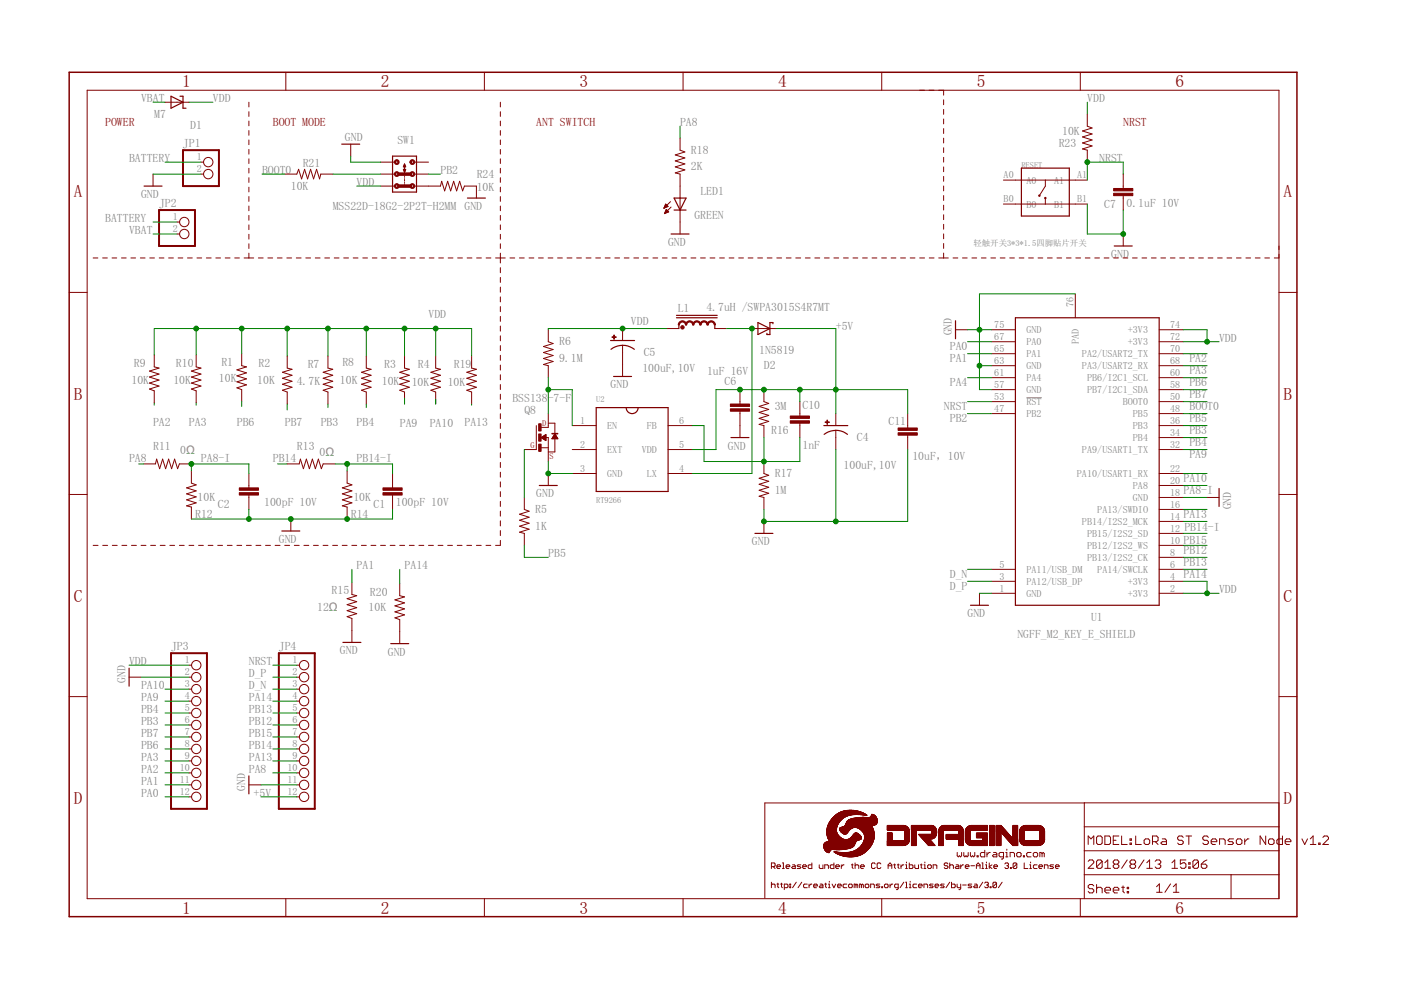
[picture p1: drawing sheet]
<svg xmlns="http://www.w3.org/2000/svg" width="297mm" height="210mm" viewBox="0 0 297 210" stroke-linecap="round" stroke-linejoin="round" font-family="sans-serif">
<defs><g id="words">
<g font-size="3.7" fill="#800000">
<text x="38.6" y="18.5">1</text>
<text x="80.7" y="18.5">2</text>
<text x="122.9" y="18.5">3</text>
<text x="165" y="18.5">4</text>
<text x="207.1" y="18.5">5</text>
<text x="249.2" y="18.5">6</text>
<text x="15.7" y="41.9">A</text>
<text x="272.2" y="41.9">A</text>
<text x="15.7" y="84.7">B</text>
<text x="272.2" y="84.7">B</text>
<text x="15.7" y="127.6">C</text>
<text x="272.2" y="127.6">C</text>
<text x="15.7" y="170.4">D</text>
<text x="272.2" y="170.4">D</text>
<text x="38.6" y="193.7">1</text>
<text x="80.7" y="193.7">2</text>
<text x="122.9" y="193.7">3</text>
<text x="165" y="193.7">4</text>
<text x="207.1" y="193.7">5</text>
<text x="249.2" y="193.7">6</text>
</g>
<g font-size="2.5" fill="#808080">
<text x="29.9" y="21.7">VBAT</text>
<text x="45.1" y="21.7">VDD</text>
<text x="230.5" y="21.7">VDD</text>
<text x="32.7" y="25.1">M7</text>
<text x="40.3" y="27.4">D1</text>
<text x="73.1" y="29.8">GND</text>
<text x="144.2" y="26.8">PA8</text>
<text x="225.2" y="28.5">10K</text>
<text x="27.4" y="34.4">BATTERY</text>
<text x="38.8" y="31.2">JP1</text>
<text x="64.2" y="35.4">R21</text>
<text x="84.3" y="30.6">SW1</text>
<text x="146.5" y="32.6">R18</text>
<text x="224.5" y="31.1">R23</text>
<text x="233.1" y="34.4">NRST</text>
<text x="29.9" y="42">GND</text>
<text x="55.6" y="36.9">BOOT0</text>
<text x="61.7" y="40.2">10K</text>
<text x="75.6" y="39.5">VDD</text>
<text x="93.4" y="36.9">PB2</text>
<text x="101.1" y="40.5">10K</text>
<text x="101.1" y="37.6">R24</text>
<text x="146.5" y="36.1">2K</text>
<text x="148.5" y="41.4">LED1</text>
<text x="22.3" y="47.1">BATTERY</text>
<text x="33.7" y="43.9">JP2</text>
<text x="70.5" y="44.5">MSS22D-18G2-2P2T-H2MM GND</text>
<text x="147.2" y="46.4">GREEN</text>
<text x="234.1" y="44.1">C7</text>
<text x="238.8" y="43.9">0.1uF 10V</text>
<text x="27.4" y="49.6">VBAT</text>
<text x="141.6" y="52.1">GND</text>
<text x="235.6" y="54.7">GND</text>
<text x="149.8" y="65.9">4.7uH /SWPA3015S4R7MT</text>
<text x="90.9" y="67.4">VDD</text>
<text x="133.8" y="68.9">VDD</text>
<text x="143.7" y="66.1">L1</text>
<text x="177.2" y="69.9">+5V</text>
<text x="201.8" y="71.1" transform="rotate(-90 201.8 71.1)">GND</text>
<text x="28.4" y="77.8">R9</text>
<text x="37.3" y="77.8">R10</text>
<text x="46.9" y="77.5">R1</text>
<text x="54.8" y="77.8">R2</text>
<text x="72.6" y="77.5">R8</text>
<text x="118.5" y="76.8">9.1M</text>
<text x="118.6" y="73.2">R6</text>
<text x="136.5" y="75.5">C5</text>
<text x="160.9" y="75.1">1N5819</text>
<text x="201.4" y="76.8">PA1</text>
<text x="201.4" y="74.2">PA0</text>
<text x="252.2" y="76.8">PA2</text>
<text x="258.5" y="72.5">VDD</text>
<text x="27.9" y="81.4">10K</text>
<text x="36.8" y="81.4">10K</text>
<text x="46.4" y="81.1">10K</text>
<text x="54.5" y="81.4">10K</text>
<text x="62.9" y="81.6">4.7K</text>
<text x="65.2" y="78">R7</text>
<text x="72.1" y="81.4">10K</text>
<text x="81" y="81.6">10K</text>
<text x="81.5" y="78">R3</text>
<text x="87.3" y="81.9">10K</text>
<text x="88.6" y="78">R4</text>
<text x="94.9" y="81.9">10K</text>
<text x="96.2" y="78">R19</text>
<text x="129.5" y="82.4">GND</text>
<text x="136.2" y="78.8">100uF,10V</text>
<text x="149.9" y="79.4">1uF 16V</text>
<text x="153.6" y="81.7">C6</text>
<text x="162" y="78.2">D2</text>
<text x="201.4" y="81.9">PA4</text>
<text x="252.2" y="79.3">PA3</text>
<text x="252.2" y="81.9">PB6</text>
<text x="108.6" y="85.2">BSS138-7-F</text>
<text x="111.2" y="87.7">Q8</text>
<text x="164.2" y="86.9">3M</text>
<text x="170.2" y="86.8">C10</text>
<text x="200.1" y="86.9">NRST</text>
<text x="201.4" y="89.5">PB2</text>
<text x="252.2" y="89.5">PB5</text>
<text x="252.2" y="84.4">PB7</text>
<text x="252.2" y="86.9">BOOT0</text>
<text x="32.4" y="90.2">PA2</text>
<text x="32.5" y="95.3">R11</text>
<text x="40.1" y="90.2">PA3</text>
<text x="50.2" y="90.2">PB6</text>
<text x="60.4" y="90.2">PB7</text>
<text x="62.9" y="95.3">R13</text>
<text x="68" y="90.2">PB3</text>
<text x="75.6" y="90.2">PB4</text>
<text x="84.8" y="90.5">PA9</text>
<text x="91.1" y="90.5">PA10</text>
<text x="98.5" y="90.2">PA13</text>
<text x="154.3" y="95.3">GND</text>
<text x="163.5" y="92">R16</text>
<text x="170.2" y="95.2">1nF</text>
<text x="181.7" y="93.5">C4</text>
<text x="188.4" y="90.1">C11</text>
<text x="252.2" y="92">PB3</text>
<text x="252.2" y="94.6">PB4</text>
<text x="27.4" y="97.9">PA8</text>
<text x="38.2" y="96.3">0Ω</text>
<text x="42.6" y="97.9">PA8-I</text>
<text x="57.8" y="97.9">PB14</text>
<text x="67.7" y="96.6">0Ω</text>
<text x="75.6" y="97.9">PB14-I</text>
<text x="164.3" y="101.2">R17</text>
<text x="178.9" y="99.4">100uF,10V</text>
<text x="193.5" y="97.5">10uF，10V</text>
<text x="252.2" y="97.1">PA9</text>
<text x="41.9" y="106.2">10K</text>
<text x="46.2" y="107.6">C2</text>
<text x="56" y="107.4">100pF 10V</text>
<text x="74.9" y="106.2">10K</text>
<text x="79.2" y="107.6">C1</text>
<text x="83.9" y="107.4">100pF 10V</text>
<text x="113.7" y="105.5">GND</text>
<text x="164.2" y="104.7">1M</text>
<text x="250.9" y="102.2">PA10</text>
<text x="251" y="104.7">PA8-I</text>
<text x="41.4" y="109.8">R12</text>
<text x="74.4" y="109.8">R14</text>
<text x="113.5" y="112.3">1K</text>
<text x="113.5" y="108.8">R5</text>
<text x="250.9" y="109.8">PA13</text>
<text x="251.1" y="112.6">PB14-I</text>
<text x="261" y="108" transform="rotate(-90 261 108)">GND</text>
<text x="59.1" y="115.1">GND</text>
<text x="116.3" y="118.2">PB5</text>
<text x="159.4" y="115.6">GND</text>
<text x="250.9" y="115.4">PB15</text>
<text x="250.9" y="117.4">PB12</text>
<text x="250.9" y="119.9">PB13</text>
<text x="75.6" y="120.7">PA1</text>
<text x="85.8" y="120.7">PA14</text>
<text x="201.4" y="125">D_P</text>
<text x="201.4" y="122.5">D_N</text>
<text x="250.9" y="122.5">PA14</text>
<text x="258.5" y="125.8">VDD</text>
<text x="67.2" y="129.6">12Ω</text>
<text x="70.3" y="126">R15</text>
<text x="78.2" y="129.6">10K</text>
<text x="78.4" y="126.3">R20</text>
<text x="205.1" y="130.9">GND</text>
<text x="231.3" y="131.6">U1</text>
<text x="36.3" y="137.9">JP3</text>
<text x="59.1" y="137.9">JP4</text>
<text x="215.7" y="135.2">NGFF_M2_KEY_E_SHIELD</text>
<text x="27.4" y="141">VDD</text>
<text x="52.8" y="143.6">D_P</text>
<text x="52.8" y="141">NRST</text>
<text x="72.1" y="138.7">GND</text>
<text x="82.2" y="139">GND</text>
<text x="26.6" y="144.8" transform="rotate(-90 26.6 144.8)">GND</text>
<text x="29.9" y="146.1">PA10</text>
<text x="29.9" y="148.6">PA9</text>
<text x="52.8" y="148.6">PA14</text>
<text x="52.8" y="146.1">D_N</text>
<text x="29.9" y="153.7">PB3</text>
<text x="29.9" y="151.2">PB4</text>
<text x="52.8" y="153.7">PB12</text>
<text x="52.8" y="151.2">PB13</text>
<text x="29.9" y="161.3">PA3</text>
<text x="29.9" y="158.8">PB6</text>
<text x="29.9" y="156.3">PB7</text>
<text x="52.8" y="161.3">PA13</text>
<text x="52.8" y="156.3">PB15</text>
<text x="52.8" y="158.8">PB14</text>
<text x="29.9" y="166.4">PA1</text>
<text x="29.9" y="163.9">PA2</text>
<text x="52" y="167.6" transform="rotate(-90 52 167.6)">GND</text>
<text x="52.8" y="163.9">PA8</text>
<text x="29.9" y="169">PA0</text>
<text x="53.8" y="169">+5V</text>
</g>
<g font-size="2.5" fill="#800000">
<text x="22.3" y="26.6">POWER</text>
<text x="57.8" y="26.6">BOOT MODE</text>
<text x="113.7" y="26.6">ANT SWITCH</text>
<text x="238.2" y="26.8">NRST</text>
</g>
<g font-size="2.1" fill="#808080">
<text x="41.7" y="34">1</text>
<text x="41.7" y="36.6">2</text>
<text x="212.8" y="37.8">A0</text>
<text x="217.6" y="38.9">A0</text>
<text x="223.5" y="38.9">A1</text>
<text x="228.3" y="37.8">A1</text>
<text x="36.6" y="46.7">1</text>
<text x="212.8" y="42.9">B0</text>
<text x="217.6" y="44">B0</text>
<text x="223.5" y="44">B1</text>
<text x="228.3" y="42.9">B1</text>
<text x="36.6" y="49.3">2</text>
<text x="227.6" y="65" transform="rotate(-90 227.6 65)">76</text>
<text x="210.8" y="69.6">75</text>
<text x="217.6" y="70.7">GND</text>
<text x="239.1" y="70.7">+3V3</text>
<text x="248.1" y="69.6">74</text>
<text x="210.8" y="77.2">63</text>
<text x="210.8" y="74.6">65</text>
<text x="210.8" y="72.1">67</text>
<text x="217.6" y="75.8">PA1</text>
<text x="217.6" y="73.2">PA0</text>
<text x="228.8" y="73" transform="rotate(-90 228.8 73)">PAD</text>
<text x="229.4" y="75.8">PA2/USART2_TX</text>
<text x="239.1" y="73.2">+3V3</text>
<text x="248.1" y="72.1">72</text>
<text x="248.1" y="74.6">70</text>
<text x="248.1" y="77.2">68</text>
<text x="210.8" y="82.3">57</text>
<text x="210.8" y="79.7">61</text>
<text x="217.6" y="83.4">GND</text>
<text x="217.6" y="80.8">PA4</text>
<text x="217.6" y="78.3">GND</text>
<text x="229.4" y="78.3">PA3/USART2_RX</text>
<text x="230.5" y="83.4">PB7/I2C1_SDA</text>
<text x="230.5" y="80.8">PB6/I2C1_SCL</text>
<text x="248.1" y="82.3">58</text>
<text x="248.1" y="79.7">60</text>
<text x="123" y="89.9">1</text>
<text x="144" y="89.9">6</text>
<text x="210.8" y="84.8">53</text>
<text x="210.8" y="87.3">47</text>
<text x="217.6" y="85.9">RST</text>
<text x="217.6" y="88.5">PB2</text>
<text x="238" y="85.9">BOOT0</text>
<text x="240.2" y="88.5">PB5</text>
<text x="248.1" y="89.9">36</text>
<text x="248.1" y="87.3">48</text>
<text x="248.1" y="84.8">50</text>
<text x="123" y="95">2</text>
<text x="128.7" y="91">EN</text>
<text x="137.2" y="91">FB</text>
<text x="144" y="95">5</text>
<text x="240.2" y="93.5">PB4</text>
<text x="240.2" y="91">PB3</text>
<text x="248.1" y="95">32</text>
<text x="248.1" y="92.4">34</text>
<text x="123" y="100">3</text>
<text x="128.7" y="96.1">EXT</text>
<text x="128.7" y="101.2">GND</text>
<text x="136.1" y="96.1">VDD</text>
<text x="137.2" y="101.2">LX</text>
<text x="144" y="100">4</text>
<text x="228.3" y="101.2">PA10/USART1_RX</text>
<text x="229.4" y="96.1">PA9/USART1_TX</text>
<text x="248.1" y="100">22</text>
<text x="240.2" y="103.7">PA8</text>
<text x="240.2" y="106.2">GND</text>
<text x="248.1" y="107.7">16</text>
<text x="248.1" y="102.6">20</text>
<text x="248.1" y="105.1">18</text>
<text x="229.4" y="111.3">PB14/I2S2_MCK</text>
<text x="230.5" y="113.9">PB15/I2S2_SD</text>
<text x="232.6" y="108.8">PA13/SWDIO</text>
<text x="248.1" y="112.7">12</text>
<text x="248.1" y="110.2">14</text>
<text x="230.5" y="118.9">PB13/I2S2_CK</text>
<text x="230.5" y="116.4">PB12/I2S2_WS</text>
<text x="248.1" y="117.8">8</text>
<text x="248.1" y="115.3">10</text>
<text x="211.9" y="125.4">1</text>
<text x="211.9" y="122.9">3</text>
<text x="211.9" y="120.4">5</text>
<text x="217.6" y="124">PA12/USB_DP</text>
<text x="217.6" y="121.5">PA11/USB_DM</text>
<text x="232.6" y="121.5">PA14/SWCLK</text>
<text x="239.1" y="124">+3V3</text>
<text x="248.1" y="125.4">2</text>
<text x="248.1" y="122.9">4</text>
<text x="248.1" y="120.4">6</text>
<text x="217.6" y="126.6">GND</text>
<text x="239.1" y="126.6">+3V3</text>
<text x="39.2" y="140.7">1</text>
<text x="39.2" y="143.2">2</text>
<text x="62" y="140.7">1</text>
<text x="62" y="143.2">2</text>
<text x="39.2" y="145.7">3</text>
<text x="39.2" y="148.3">4</text>
<text x="62" y="145.7">3</text>
<text x="62" y="148.3">4</text>
<text x="39.2" y="150.8">5</text>
<text x="39.2" y="153.4">6</text>
<text x="39.2" y="155.9">7</text>
<text x="62" y="150.8">5</text>
<text x="62" y="153.4">6</text>
<text x="62" y="155.9">7</text>
<text x="39.2" y="158.4">8</text>
<text x="39.2" y="161">9</text>
<text x="62" y="158.4">8</text>
<text x="62" y="161">9</text>
<text x="38.1" y="163.5">10</text>
<text x="38.1" y="166.1">11</text>
<text x="61" y="163.5">10</text>
<text x="61" y="166.1">11</text>
<text x="38.1" y="168.6">12</text>
<text x="61" y="168.6">12</text>
</g>
<g font-size="1.8" fill="#808080">
<text x="216.6" y="35.6">RESET</text>
<text x="206.4" y="52.1">轻触开关3*3*1.5四脚贴片开关</text>
<text x="126.4" y="85.2">U2</text>
<text x="126.4" y="106.7">RT9266</text>
</g>
<g font-size="1.8" fill="#800000">
<text x="112.4" y="95.1">G</text>
<text x="115" y="90.2">D</text>
<text x="116.5" y="97.3">S</text>
</g>
</g></defs>
<path d="M217.6 84.3h3.3" fill="none" stroke="#808080" stroke-width=".21"/>
<g fill="none" stroke="#800000" stroke-width=".21">
<path d="M18.5 19.1h252.7v171.4h-252.7zM60.6 15.3v3.8M102.7 15.3v3.8M144.8 15.3v3.8M186.9 15.3v3.8M200.1 19.1v1.1M229 15.3v3.8M32.4 36.9v2.6M35 21.7h5.1M42.6 36.9h.6M42.6 34.4h.6M52.8 21.7v1"/>
<path d="M52.8 23.7v1M52.8 25.7v1M52.8 27.7v1M52.8 29.7v1M52.8 31.7v1M52.8 33.7v1M52.8 35.7v1M52.8 37.7v1M52.8 39.7v1M60.4 36.9h2.5l.4-1 .6 2 .7-2 .6 2 .6-2 .7 2 .6-2 .7 2 .2-1h2.5M74.4 30.6v2.5M80.7 36.9h2.5"/>
<path d="M80.7 39.5h2.5M80.7 34.4h2.5M83.4 36.9h.3M83.4 39.5h.3M83.4 34.4h.3M85.5 35.9h.5l-.2 .6zM85.6 35.3h.4M85.6 36h.4M85.6 36.1h.3M85.6 35.2h.3M85.7 36.3h.2M85.7 35.1h.2"/>
<path d="M85.7 36.4h.2M85.7 34.9h.2M85.8 34.9v1.6M85.8 37.3v.1M85.8 37.7v.1M85.8 38.1v.2M85.8 38.6v.1M85.8 38.9v.2M85.8 36.5h.1M85.8 34.8l.2 .6h-.5zM85.8 34.8h.1M87.8 36.9h.4"/>
<path d="M87.8 39.5h.4M87.8 34.4h.4M88.3 36.9h2.5M88.3 39.5h5.1l.2-1.1 .7 2.1 .6-2.1 .6 2.1 .7-2.1 .6 2.1 .7-2.1 .6 2.1 .4-1h2.5v2.5M88.3 34.4h2.5M106.1 21.7v1M106.1 23.7v1M106.1 25.7v1M106.1 27.7v1M106.1 29.7v1M106.1 31.7v1M106.1 33.7v1"/>
<path d="M106.1 35.7v1M106.1 37.7v1M106.1 39.7v1M144.2 29.3v2.5l1 .4-2 .7 2 .6-2 .6 2 .7-2 .6 2 .6-2 .7 1 .2v12.7M200.1 21.2v1M200.1 23.2v1M200.1 25.2v1.1M200.1 27.3v1M200.1 29.3v1M200.1 31.3v1M200.1 33.4v1M200.1 35.4v1"/>
<path d="M200.1 37.4v1M200.1 39.4v1.1M212.7 38.2h17.8M221.6 38.2v1.3l-1.2 2M230.5 24.2v2.6l1 .3-2 .7 2 .6-2 .6 2 .7-2 .6 2 .6-2 .7 1 .2v2.6M238.1 36.9v3.1M19.7 54.7h1M21.8 54.7h1M23.7 54.7h1M25.8 54.7h1M27.7 54.7h1M29.8 54.7h1"/>
<path d="M31.7 54.7h1M33.8 54.7h1M35.8 54.7h1M37.5 47.1h.6M37.5 49.6h.6M37.8 54.7h1M39.8 54.7h1M41.8 54.7h1M43.8 54.7h1M45.8 54.7h1M47.8 54.7h1M49.8 54.7h1"/>
<path d="M51.8 54.7h2M52.8 41.7v1M52.8 43.7v1M52.8 45.7v1M52.8 47.7v1M52.8 49.7v1M52.8 51.7v1M52.8 53.7v1M54.8 54.7h1M56.8 54.7h1M58.8 54.7h1M60.8 54.7h1"/>
<path d="M62.8 54.7h1M64.8 54.7h1M66.8 54.7h1.1M68.9 54.7h1M70.9 54.7h1M72.9 54.7h1M74.9 54.7h1M76.9 54.7h1M78.9 54.7h1M80.9 54.7h1.1M83 54.7h1M85 54.7h1"/>
<path d="M87 54.7h1M89 54.7h1M91 54.7h1M93 54.7h1M95 54.7h1M97 54.7h1M99 54.7h1.1M101 54.7h1.1M103.1 54.7h1M105.1 54.7h2M106.1 41.7v1M106.1 43.7v1"/>
<path d="M106.1 45.7v1M106.1 47.7v1M106.1 49.7v1M106.1 51.7v1M106.1 53.7v2.1M106.1 56.7v1.1M106.1 58.8v1.1M108.1 54.7h1M110.1 54.7h1M112.2 54.7h1M114.2 54.7h1M116.2 54.7h1"/>
<path d="M118.2 54.7h1M120.2 54.7h1.1M122.3 54.7h1M124.3 54.7h1M126.3 54.7h1M128.3 54.7h1M130.3 54.7h1.1M132.4 54.7h1M134.4 54.7h1M136.4 54.7h1M138.4 54.7h1M140.4 54.7h1.1"/>
<path d="M140.8 44.1h.1M140.8 44h.4M140.9 43.9h.6M140.9 45.2h.3M140.9 43.7h.7M141 43.6h.5M141 45.1h.4M141 43.5h.4M141 44.9h.7M141.1 43.4h.1M141.1 44.8h.6M141.1 43.3l.5 .5-.8 .4z"/>
<path d="M141.1 44.7h.5M141.2 44.6h.2M141.2 44.4h.1M141.3 44.4l.5 .5-.9 .4zM142.2 42.8l-1.4 1.4M142.3 43.9l-1.4 1.4M142.5 54.7h1M144.5 54.7h1M146.5 54.7h1M148.5 54.7h1M150.5 54.7h1.1M152.6 54.7h1"/>
<path d="M154.6 54.7h1M156.6 54.7h1M158.6 54.7h1M160.7 54.7h1M162.7 54.7h1M164.7 54.7h1M166.7 54.7h1M168.7 54.7h1.1M170.8 54.7h1M172.8 54.7h1M174.8 54.7h1M176.8 54.7h1"/>
<path d="M178.8 54.7h1.1M180.8 54.7h1.1M182.9 54.7h1M184.9 54.7h1M186.9 54.7h1M188.9 54.7h1M190.9 54.7h1.1M193 54.7h1M195 54.7h1M197 54.7h1M199 54.7h2.1M200.1 41.5v1"/>
<path d="M200.1 43.5v1M200.1 45.5v1.1M200.1 47.6v1M200.1 49.6v1M200.1 51.6v1.1M200.1 53.7v1M202.1 54.7h1M204.1 54.7h1M206.1 54.7h1M208.1 54.7h1M210.1 54.7h1M212.1 54.7h1"/>
<path d="M212.7 43.3h17.8M214.1 54.7h1M216.1 54.7h1M218.1 54.7h1M220.1 54.7h1M221.6 42v1.3M222.1 54.7h1M224.1 54.7h1M226.1 54.7h1M228.1 54.7h1M230.1 54.7h1M232.1 54.7h1"/>
<path d="M234.1 54.7h1M236.1 54.7h1M238.1 54.7h1M238.1 41.5v3M238.1 49.6v2.6M240.1 54.7h1M242.1 54.7h1M244.1 54.7h1M246.1 54.7h1M248.1 54.7h1M250.1 54.7h1M252.1 54.7h1"/>
<path d="M254.1 54.7h1M256.1 54.7h1.1M258.1 54.7h1M260.1 54.7h1.1M262.1 54.7h1M264.2 54.7h1M266.1 54.7h1.1M268.2 54.7h1M270.2 54.7h1M14.7 62h3.8M32.7 75.2v2.6l1 .2-2 .7 2 .6-2 .6 2 .7-2 .6 2 .7-2 .6 1 .4v2.5M41.6 75.2v2.6l1 .2-2 .7 2 .6-2 .6 2 .7-2 .6 2 .7-2 .6 1 .4v2.5"/>
<path d="M51.2 75v2.5l1.1 .3-2.1 .6 2.1 .7-2.1 .6 2.1 .6-2.1 .7 2.1 .6-2.1 .6 1 .4v2.6M60.9 75.5v2.5l1 .3-2 .6 2 .7-2 .6 2 .6-2 .7 2 .6-2 .6 1 .4v2.6M69.5 75.5v2.5l1 .3-2 .6 2 .7-2 .6 2 .6-2 .7 2 .6-2 .6 1 .4v2.6M77.7 75.5v2.5l1 .3-2.1 .6 2.1 .7-2.1 .6 2.1 .6-2.1 .7 2.1 .6-2.1 .6 1.1 .4v2.6M85.8 75.5v2.5l1 .3-2 .6 2 .7-2 .6 2 .6-2 .7 2 .6-2 .6 1 .4v2.6M92.4 75.5v2.5l1 .3-2 .6 2 .7-2 .6 2 .6-2 .7 2 .6-2 .6 1 .4v2.6M100 75.5v2.5l1 .3-2 .6 2 .7-2 .6 2 .6-2 .7 2 .6-2 .6 1 .4v2.6M106.1 60.9v1.1M106.1 62.9v1.1M106.1 65v1.1M106.1 67.1v1M106.1 69.1v1.1"/>
<path d="M106.1 71.2v1.1M106.1 73.3v1M106.1 75.3v1.1M106.1 77.4v1.1M106.1 79.5v1M116.2 69.9v2.6l1.1 .3-2.1 .7 2.1 .6-2.1 .6 2.1 .7-2.1 .6 2.1 .6-2.1 .7 1 .2v2.6M132 69.7v2.5M132 73.2v6.6M141.4 69.7h2.5M151.6 69.7h2.5M159.4 69.7h5.1M202.6 69.9h2.5"/>
<path d="M210.2 77.5h5.1M210.2 75h5.1M210.2 72.5h5.1M210.2 69.9h5.1M228 62.3v5.1M245.8 77.5h5M245.8 75h5M245.8 72.5h5M245.8 69.9h5M271.2 62h3.8M30.4 98.4h2.6l.2-1.1 .6 2.1 .7-2.1 .6 2.1 .7-2.1 .6 2.1 .6-2.1 .7 2.1 .3-1h2.6M40.6 99.9v2.5l1 .4-2 .6 2 .7-2 .6 2 .6-2 .7 2 .6-2 .7 1 .2v2.5"/>
<path d="M60.9 98.4h2.5l.3-1.1 .6 2.1 .7-2.1 .6 2.1 .6-2.1 .7 2.1 .6-2.1 .6 2.1 .4-1h2.6M73.6 99.9v2.5l1 .4-2 .6 2 .7-2 .6 2 .6-2 .7 2 .6-2 .7 1 .2v2.5M106.1 81.5v1.1M106.1 83.6v1.1M106.1 85.7v1M106.1 87.7v1.1M106.1 89.8v1M106.1 91.9v1M106.1 93.9v1.1M106.1 96v1M106.1 98v1.1M113.7 90.2v5.1h-2.5"/>
<path d="M114.7 94.9h1.5M114.7 92.8l1-.7v1.3zM114.7 92.8h1M114.8 92.7h.9M114.9 92.9h.8M114.9 92.6h.8M115 92.9h.7M115 92.6h.7M115.1 93h.6M115.1 92.5h.6M115.2 93.1h.5M115.3 92.4h.4"/>
<path d="M115.3 93.1h.4M115.4 92.4h.3M115.4 93.2h.3M115.5 92.3h.2M115.5 93.3h.2M115.6 92.2h.1M115.7 93.3h.1M115.7 92.2h.1M115.7 92.8h.5v5.1M116.2 87.7v2.9h-1.5M116.2 89.7h1.4v2.3M117.1 92.9h1.1"/>
<path d="M117.2 92.8h.9M117.2 92.7h.9M117.2 92.6h.8M117.3 92.6h.7M117.3 92.5h.7M117.4 92.4h.5M117.5 92.3h.3M117.5 92.2h.3M117.6 92.2h.2M117.6 92.1h.1M117.6 93v2.8h-1.4M117.6 92l.7 1h-1.3z"/>
<path d="M117.6 92h.1M121.3 95.3h5.1M121.3 90.2h5.1M141.6 95.3h5.1M141.6 90.2h5.1M156.9 82.6v3.1M156.9 87.2v5.6M162 82.6v2.6l1 .3-2 .7 2 .6-2 .6 2 .7-2 .6 2 .6-2 .7 1 .2v2.6M162 97.9v2.5l1 .4-2 .6 2 .6-2 .7 2 .6-2 .6 2 .7-2 .6 1 .3v2.5M169.6 85.2v3M169.6 89.7v3.1M177.2 87.7v2.5"/>
<path d="M177.2 91.2v4.1M192.4 87.7v3M192.4 92.3v3M210.2 85.2h5.1M210.2 87.7h5.1M210.2 82.6h5.1M210.2 80.1h5.1M245.8 95.3h5M245.8 92.8h5M245.8 90.2h5M245.8 85.2h5M245.8 87.7h5"/>
<path d="M245.8 82.6h5M245.8 80.1h5M14.7 104.8h3.8M19.7 115.6h1.1M21.8 115.6h1M23.8 115.6h1M25.8 115.6h1.1M27.9 115.6h1M29.9 115.6h1M31.9 115.6h1.1M34 115.6h1M36 115.6h1"/>
<path d="M38 115.6h1.1M40.1 115.6h1M42.1 115.6h1M44.1 115.6h1M46.2 115.6h1M48.2 115.6h1M50.2 115.6h1M52.2 115.6h1.1M52.8 100.4v3M52.8 105v3M54.3 115.6h1M56.3 115.6h1"/>
<path d="M58.3 115.6h1.1M60.4 115.6h1M61.7 110v2.6M62.4 115.6h1M64.4 115.6h1.1M66.5 115.6h1M68.5 115.6h1M70.5 115.6h1.1M72.6 115.6h1M74.6 115.6h1M76.6 115.6h1.1M78.7 115.6h1"/>
<path d="M80.7 115.6h1M82.7 115.6h1.1M83.2 100.4v3M83.2 105v3M84.8 115.6h1M86.8 115.6h1M88.8 115.6h1.1M90.8 115.6h1.1M92.9 115.6h1M94.9 115.6h1M96.9 115.6h1.1M99 115.6h1"/>
<path d="M101 115.6h1M103 115.6h1.1M106.1 100.1v1.1M106.1 102.2v1.1M106.1 104.2v1.1M106.1 106.3v1.1M106.1 108.4v1M106.1 110.4v1.1M106.1 112.5v1.1M106.1 114.6v1h-1M111.2 105.5v2.5l1 .4-2 .6 2 .7-2 .6 2 .6-2 .7 2 .6-2 .6 1 .3v2.5M116.2 100.4v2.5"/>
<path d="M121.3 100.4h5.1M141.6 100.4h5.1M162 110.6v2.5M245.8 115.6h5M245.8 118.2h5M245.8 113.1h5M245.8 110.6h5M245.8 108h5M245.8 102.9h5M245.8 100.4h5M245.8 105.5h5M255.9 105.5h2.6"/>
<path d="M271.2 104.8h3.8M74.6 123.5v2.5l1 .3-2 .6 2 .7-2 .6 2 .6-2 .7 2 .6-2 .6 1 .4v5.1M84.8 123.8v2.5l1 .3-2.1 .6 2.1 .6-2.1 .7 2.1 .6-2.1 .6 2.1 .7-2.1 .6 1.1 .4v5.1M207.7 125.8v2.5M210.2 125.8h5.1M210.2 123.3h5.1M210.2 120.7h5.1M245.8 125.8h5M245.8 123.3h5M245.8 120.7h5M14.7 147.7h3.8M27.4 143.6h2.5"/>
<path d="M40.1 143.6h.5M40.1 141h.5M40.1 146.1h.5M40.1 148.7h.5M40.1 151.2h.5M40.1 153.7h.5M40.1 156.3h.5M40.1 158.8h.5M62.9 143.6h.6M62.9 141h.6M62.9 146.1h.6M62.9 148.7h.6"/>
<path d="M62.9 151.2h.6M62.9 153.7h.6M62.9 156.3h.6M62.9 158.8h.6M271.2 147.7h3.8M40.1 161.3h.5M40.1 163.9h.5M40.1 166.4h.5M40.1 169h.5M52.8 166.4h2.5M62.9 161.3h.6M62.9 163.9h.6"/>
<path d="M62.9 166.4h.6M62.9 169h.6M229.9 175.3h41.3M229.9 170.2h-67.7v20.2M230.7 179v-1.8l.6 .7 .6-.7v1.8M232.5 177.5l.3-.3h.6l.3 .3v1.3l-.3 .2h-.6l-.3-.2zM234.3 177.2h.9l.3 .3v1.3l-.3 .2h-.9zM236 178.2h.6M237.2 177.2h-1.2v1.8h1.2M237.8 177.2v1.8h1.2M239.6 178.8h.3v.2h-.3zM239.6 177.9h.3v.3h-.3z"/>
<path d="M240.8 177.2v1.8h1.2M242.6 178.2l.3-.3h.6l.3 .3v.6l-.3 .2h-.6l-.3-.2zM244.3 178.5h.9l.3-.3v-.7l-.3-.3h-.9v1.8M244.9 178.5l.6 .5M246.4 177.9h.6l.3 .3v.8h-.9l-.3-.2 .3-.3h.9M250.9 177.5l-.3-.3h-.6l-.3 .3v.4l.3 .3h.6l.3 .3v.3l-.3 .2h-.6l-.3-.2M251.5 177.2h1.1M252.1 177.2v1.8M256.2 177.5l-.3-.3h-.6l-.3 .3v.4l.3 .3h.6l.3 .3v.3l-.3 .2h-.6l-.3-.2M256.8 178.5h1.2v-.3l-.3-.3h-.6l-.3 .3v.6l.3 .2h.6M258.6 179v-1.1h.9l.3 .3v.8M261.5 177.9h-.9l-.3 .3 .3 .3h.6l.3 .3-.3 .2h-.9"/>
<path d="M262.1 178.2l.3-.3h.6l.3 .3v.6l-.3 .2h-.6l-.3-.2zM263.9 177.9v1.1M264.8 177.9h-.3l-.6 .6M268.4 177.2v1.8l-1.2-1.8v1.8M268.9 178.2l.3-.3h.6l.3 .3v.6l-.3 .2h-.6l-.3-.2zM271.2 170.2h-41.3v20.3M271.9 177.2v1.8h-.9l-.3-.2v-.6l.3-.3h.9M272.5 178.5h1.2v-.3l-.3-.3h-.6l-.3 .3v.6l.3 .2h.6M276 177.9l.6 1.1 .6-1.1M277.8 179h1.2M277.8 177.9l.6-.7v1.8M279.6 178.8h.3v.2h-.3z"/>
<path d="M280.5 177.5l.3-.3h.6l.3 .3v.4l-1.2 1.1h1.2M60.6 190.5v3.9M102.7 190.5v3.9M144.8 190.5v3.9M163.6 183.7h.5l.2-.1v-.4l-.2-.2h-.5v1.1M163.6 187v1.2M163.6 187.6l.1-.1h.4l.2 .1v.6M163.9 183.7l.4 .4M164.7 187.5h.4M164.7 183.7h.8l-.2-.3h-.4l-.2 .2v.3l.2 .2h.4M164.9 187.2v.8l.2 .2M165.5 187.5h.4"/>
<path d="M165.7 187.2v.8l.2 .2M165.9 183h.2v1.1M165.9 184.1h.4M166.3 188.2h.6l.2-.2v-.4l-.2-.1h-.6v1.1M166.7 183.7h.7l-.1-.3h-.4l-.2 .2v.3l.2 .2h.4M167.4 187.5h.2v.1h-.2zM167.4 188h.2v.2h-.2zM168 183.4h.4l.2 .2v.5h-.6l-.1-.2 .1-.2h.6M168.8 187l-.8 1.2M169.8 183.4h-.6l-.2 .2 .8 .3-.2 .2h-.6M170 187l-.8 1.2M170.2 183.7h.8l-.2-.3h-.4l-.2 .2v.3l.2 .2h.4"/>
<path d="M171.2 187.5h-.6l-.2 .1v.4l.2 .2h.6M171.5 187.5v.7M172.1 187.5l-.6 .3M172.1 183v1.1h-.6l-.2-.2v-.3l.2-.2h.6M172.5 187.8h.8l-.2-.3h-.4l-.2 .1v.4l.2 .2h.4M173.7 183.4v.5l.2 .2h.6v-.7M173.9 187.5h.4l.2 .1v.6h-.6l-.2-.2 .2-.2h.6M174.9 187.5h.3M174.9 184.1v-.7h.6l.1 .2v.5M175 187.2v.8l.2 .2M175.6 187.5h.2v.7M175.6 188.2h.4"/>
<path d="M175.8 186.9v.1M176.4 187.5l.4 .7 .4-.7M176.8 183v1.1h-.6l-.2-.2v-.3l.2-.2h.6M177.2 183.7h.8l-.2-.3h-.4l-.2 .2v.3l.2 .2h.4M177.6 187.8h.8l-.2-.3h-.4l-.2 .1v.4l.2 .2h.4M178.4 183.4v.7M178.9 183.4l-.5 .3M179.5 187.5h-.6l-.1 .1v.4l.1 .2h.6M179.9 187.6l.2-.1h.4l.2 .1v.4l-.2 .2h-.4l-.2-.2zM180.5 183.4h.4M180.7 183.2v.7l.2 .2M181.3 183.6l.2-.2h.4l.2 .2v.5"/>
<path d="M181.3 183v1.1M181.5 187.6l-.4-.1v.7M181.5 187.6v.6M181.5 187.6l.2-.1 .2 .1v.6M182.5 183.7h.7l-.2-.3h-.4l-.1 .2v.3l.1 .2h.4M182.6 187.6l-.3-.1v.7M182.6 187.6v.6M182.6 187.6l.2-.1 .2 .1v.6M183.6 187.5h.4l.2 .1v.4l-.2 .2h-.4l-.2-.2v-.4zM184.6 188.2v-.7h.6l.2 .1v.6M185.6 183.2l-.2-.2h-.4l-.2 .2v.7l.2 .2h.4l.2-.2M186.5 187.5h-.5l-.2 .1 .2 .2h.4l.1 .2-.1 .2h-.6"/>
<path d="M186.8 183.2l-.3-.2h-.3l-.2 .2v.7l.2 .2h.3l.3-.2M186.9 188h.2v.2h-.2zM186.9 190.5v3.9M187.5 187.6l.2-.1h.4l.2 .1v.4l-.2 .2h-.4l-.2-.2zM188.3 184.1v-.7l.4-.4 .4 .4v.7M188.3 183.6h.8M188.7 187.5v.7M189.3 187.5l-.6 .3M189.5 183.4h.4M189.7 183.2v.7l.2 .2M190.2 183.4h.4M190.4 188.2h-.5l-.2-.2v-.4l.2-.1h.5v.9l-.3 .2"/>
<path d="M190.4 183.2v.7l.2 .2M191 183.4v.7M191.6 187l-.8 1.2M191.6 183.4h-.2l-.4 .3M192 188.2h.4M192 187h.2v1.2M192 183.4h.2v.7M192 184.1h.4M192.2 182.8v.2M192.8 187.5h.2v.7M192.8 188.2h.4M192.8 183v1.1h.6l.2-.2v-.3l-.2-.2h-.6"/>
<path d="M193 186.9v.1M194 183.4v.5l.1 .2h.6v-.7M194.4 187.5h-.6l-.2 .1v.4l.2 .2h.6M194.7 187.8h.8l-.2-.3h-.4l-.2 .1v.4l.2 .2h.4M195.1 183.4h.4M195.3 183.2v.7l.2 .2M195.9 188.2v-.7h.6l.2 .1v.6M195.9 184.1h.4M195.9 183.4h.2v.7M196.1 182.8v.2M196.9 183.4h.4l.2 .2v.3l-.2 .2h-.4l-.2-.2v-.3zM197.8 187.5h-.5l-.2 .1 .2 .2h.4l.1 .2-.1 .2h-.6"/>
<path d="M197.8 184.1v-.7h.6l.2 .2v.5M198.2 187.8h.8l-.2-.3h-.4l-.2 .1v.4l.2 .2h.4M200.2 187.5h-.6l-.2 .1 .2 .2h.4l.2 .2-.2 .2h-.6M201 183.2l-.2-.2h-.4l-.2 .4 .2 .2h.4l.2 .3-.2 .2h-.4l-.2-.2M201.4 187l-.8 1.2M201.4 183.6l.1-.2h.5l.1 .2v.5M201.4 183v1.1M201.7 187v1.2h.6l.2-.2v-.4l-.2-.1h-.6M202.7 183.4h.4l.2 .2v.5h-.6l-.2-.2 .2-.2h.6M202.9 187.5v.5l.2 .2h.6M202.9 180.7v.7l.3 .3 .2-.3 .2 .3 .3-.3v-.7M203.7 187.5v.9l-.4 .2"/>
<path d="M203.7 183.4v.7M204.1 187.6h.8M204.3 183.4l-.6 .3M204.3 180.7v.7l.3 .3 .2-.3 .2 .3 .3-.3v-.7M204.7 183.7h.7l-.1-.3h-.4l-.2 .2v.3l.2 .2h.4M205.7 180.7v.7l.3 .3 .2-.3 .2 .3 .3-.3v-.7M205.8 183.6h.8M206 187.5h-.6l-.1 .1 .1 .2h.4l.2 .2-.2 .2h-.5M206.6 187.5h.4l.2 .1v.6h-.6l-.2-.2 .2-.2h.6M207 183.6h.8M207 184.1v-.7l.4-.4 .4 .4v.7M207.2 181.4h.2v.3h-.2z"/>
<path d="M208.2 183h.2v1.1M208.2 184.1h.4M208.4 187l-.8 1.2M208.8 187.2l.2-.2h.3l.2 .2-.2 .4M208.8 180.3v1.4h-.7l-.2-.3v-.4l.2-.3h.7M209 184.1h.3M209 183.4h.1v.7M209.1 187.6h.2M209.1 182.8v.2M209.3 180.7v1M209.3 187.6l.2 .2-.2 .4h-.3l-.2-.2M209.7 183v1.1"/>
<path d="M209.9 188h.2v.2h-.2zM210 180.7h-.3l-.4 .5M210.3 183.4l-.6 .3 .6 .4M210.7 180.7h.4l.2 .3v.7h-.6l-.3-.3 .3-.2h.6M210.7 183.7h.8l-.2-.3h-.4l-.2 .2v.3l.2 .2h.4M211.3 187.2v.8l-.2 .2h-.4l-.2-.2M211.3 187.2l-.2-.2h-.4l-.2 .2v.8M211.3 187.2l-.8 .8M212.5 187l-.8 1.2M212.8 181.7h-.8l-.2-.3v-.4l.2-.3h.8v1.2l-.5 .2M213 183.2l.3-.2h.3l.2 .2-.2 .4M213.2 181.7h.5"/>
<path d="M213.2 180.7h.3v1M213.4 183.6h.2M213.5 180v.3M213.6 183.6l.2 .1-.2 .4h-.3l-.3-.2M214.2 181.7v-1h.7l.2 .3v.7M214.2 183.9h.2v.2h-.2zM215.6 183.2l-.2-.2h-.4l-.2 .2v.7M215.6 183.2v.7l-.2 .2h-.4l-.2-.2M215.6 183.2l-.8 .7M215.8 180.7h.5l.2 .3v.4l-.2 .3h-.5l-.2-.3v-.4zM217 181.4h.2v.3h-.2zM217.1 183v1.1h.8"/>
<path d="M218.3 184.1h.4M218.3 183.4h.2v.7M218.5 182.8v.2M218.6 180.7h-.7l-.2 .3v.4l.2 .3h.7M219.1 181l.2-.3h.5l.2 .3v.4l-.2 .3h-.5l-.2-.3zM219.9 183.4h-.6l-.2 .2v.3l.2 .2h.6M220.3 183.7h.7l-.1-.3h-.4l-.2 .2v.3l.2 .2h.4M220.9 181l.3-.3 .2 .3v.7M220.9 181l-.4-.3v1M220.9 181v.7M221.4 184.1v-.7h.6l.2 .2v.5M223.4 183.4h-.6l-.2 .2 .8 .3-.2 .2h-.6"/>
<path d="M223.8 183.7h.8l-.3-.3h-.3l-.2 .2v.3l.2 .2h.3M229 190.5v3.9M229.9 185.5h41.3M229.9 180.4h41.3M230.7 182.6l.3-.3h.6l.3 .3v.3l-1.2 1.2h1.2M231.9 187.8l-.3-.3h-.6l-.3 .3v.3l.3 .3h.6l.3 .3v.3l-.3 .3h-.6l-.3-.3M232.5 187.5v1.8M232.5 188.4l.3-.3h.6l.3 .3v.9M233.7 182.6v1.2l-.3 .3h-.6l-.3-.3M233.7 182.6l-.3-.3h-.6l-.3 .3v1.2M233.7 182.6l-1.2 1.2M234.3 184.1h1.2"/>
<path d="M234.3 182.9l.6-.6v1.8M234.3 188.7h1.2v-.3l-.3-.3h-.6l-.3 .3v.6l.3 .3h.6M236 188.7h1.2v-.3l-.3-.3h-.6l-.3 .3v.6l.3 .3h.6M236.3 183.2l-.3 .3v.3l.3 .3h.6l.3-.3v-.3l-.3-.3M236.3 183.2l-.3-.3v-.3l.3-.3h.6l.3 .3v.3l-.3 .3M236.3 183.2h.6M237.8 188.1h.6M238.1 187.8v1.2l.3 .3M239 182.3l-1.2 1.8M239 188.1h.3v.3h-.3zM239 189h.3v.3h-.3zM239.9 183.2l-.3-.3v-.3l.3-.3h.6l.3 .3v.3l-.3 .3"/>
<path d="M239.9 183.2l-.3 .3v.3l.3 .3h.6l.3-.3v-.3l-.3-.3M239.9 183.2h.6M242.5 182.3l-1.1 1.8M243.1 184.1h1.2M243.1 182.9l.6-.6v1.8M244.9 182.6l.3-.3h.6l.3 .3v.3l-.3 .3M245.2 188l.6-.6v1.8M245.2 189.2h1.2M245.5 183.2h.3M245.8 183.2l.3 .3v.3l-.3 .3h-.6l-.3-.3M248.2 187.4l-1.2 1.8M248.5 184.1h1.2"/>
<path d="M248.5 182.9l.6-.6v1.8M248.8 189.2h1.2M248.8 188l.6-.6v1.8M251.4 182.3h-1.1v.9l.8-.3 .3 .3v.6l-.3 .3h-.6l-.2-.3M252 182.9h.3v.3h-.3zM252 183.8h.3v.3h-.3zM254.1 182.6v1.2l-.3 .3h-.6l-.3-.3M254.1 182.6l-.3-.3h-.6l-.3 .3v1.2M254.1 182.6l-1.2 1.2M254.7 183.2h.9l.3 .3v.3l-.3 .3h-.6l-.3-.3zM255.9 182.3l-.6 .3-.6 .6M261 185.5v5"/>
<circle cx="44.2" cy="34.4" r=".99"/>
<circle cx="44.2" cy="36.9" r=".99"/>
<circle cx="39.1" cy="49.6" r=".99"/>
<circle cx="39.1" cy="47.1" r=".99"/>
<circle cx="41.6" cy="141" r=".99"/>
<circle cx="41.6" cy="143.6" r=".99"/>
<circle cx="41.6" cy="148.7" r=".99"/>
<circle cx="41.6" cy="153.7" r=".99"/>
<circle cx="41.6" cy="146.1" r=".99"/>
<circle cx="41.6" cy="156.3" r=".99"/>
<circle cx="41.6" cy="158.8" r=".99"/>
<circle cx="41.6" cy="151.2" r=".99"/>
<circle cx="64.5" cy="141" r=".99"/>
<circle cx="64.5" cy="143.6" r=".99"/>
<circle cx="64.5" cy="153.7" r=".99"/>
<circle cx="64.5" cy="158.8" r=".99"/>
<circle cx="64.5" cy="146.1" r=".99"/>
<circle cx="64.5" cy="148.7" r=".99"/>
<circle cx="64.5" cy="151.2" r=".99"/>
<circle cx="64.5" cy="156.3" r=".99"/>
<circle cx="41.6" cy="161.3" r=".99"/>
<circle cx="41.6" cy="169" r=".99"/>
<circle cx="41.6" cy="163.9" r=".99"/>
<circle cx="41.6" cy="166.4" r=".99"/>
<circle cx="64.5" cy="169" r=".99"/>
<circle cx="64.5" cy="161.3" r=".99"/>
<circle cx="64.5" cy="163.9" r=".99"/>
<circle cx="64.5" cy="166.4" r=".99"/>
</g>
<path d="M14.7 15.3h260.3v179.1h-260.3z" fill="none" stroke="#800000" stroke-width=".32"/>
<g fill="#800000" stroke="#800000" stroke-width=".21">
<path d="M179.9 181.6l.8 .1z"/>
<path d="M179.6 181.6l1.4 .1z"/>
<path d="M179.4 181.6h1.8z"/>
<path d="M179.3 181.6h2.1z"/>
<path d="M179.1 181.5l2.4 .1z"/>
<path d="M179 181.5h2.6z"/>
<path d="M178.9 181.5h2.8z"/>
<path d="M178.8 181.5h3z"/>
<path d="M178.6 181.4l3.3 .1z"/>
<path d="M178.6 181.4h3.4z"/>
<path d="M178.5 181.4h3.6z"/>
<path d="M178.4 181.4h3.8z"/>
<path d="M178.3 181.3l3.9 .1z"/>
<path d="M178.3 181.3l4 .1z"/>
<path d="M178.2 181.3h4.2z"/>
<path d="M178.1 181.3h4.3z"/>
<path d="M178 181.2l4.5 .1z"/>
<path d="M177.9 181.2h4.7z"/>
<path d="M177.9 181.1l4.7 .1z"/>
<path d="M177.8 181.1l4.9 .1z"/>
<path d="M177.7 181.1h5.1z"/>
<path d="M177.6 181.1h5.3z"/>
<path d="M177.6 181l5.3 .1z"/>
<path d="M177.5 181h5.4z"/>
<path d="M177.5 181h5.5z"/>
<path d="M177.4 181h5.6z"/>
<path d="M177.4 180.9l5.6 .1z"/>
<path d="M177.3 180.9h5.8z"/>
<path d="M177.2 180.9h5.9z"/>
<path d="M177.2 180.8l6 .1z"/>
<path d="M177.1 180.8h6.1z"/>
<path d="M177.1 180.8h6.2z"/>
<path d="M175.6 180.7l.2 .1z"/>
<path d="M177.1 180.7l1.5 .1z"/>
<path d="M179.5 180.7l3.8 .1z"/>
<path d="M175.5 180.7l.3 .1z"/>
<path d="M177 180.7l1.2 .1z"/>
<path d="M179.8 180.7l3.5 .1z"/>
<path d="M175.5 180.7h.3z"/>
<path d="M177 180.7h.9z"/>
<path d="M180 180.7h3.4z"/>
<path d="M175.4 180.7h.4z"/>
<path d="M177 180.7h.7z"/>
<path d="M180.1 180.7h3.3z"/>
<path d="M175.4 180.6l.4 .1z"/>
<path d="M176.9 180.6l.6 .1z"/>
<path d="M180.3 180.6l3.1 .1z"/>
<path d="M175.3 180.6l.6 .1z"/>
<path d="M176.9 180.6l.3 .1z"/>
<path d="M180.4 180.6l3.1 .1z"/>
<path d="M175.3 180.6h.6z"/>
<path d="M176.8 180.6h.3z"/>
<path d="M180.5 180.6h3z"/>
<path d="M175.2 180.6h.7z"/>
<path d="M180.6 180.6h2.9z"/>
<path d="M180.7 180.6h2.9z"/>
<path d="M175.2 180.5l.7 .1z"/>
<path d="M180.8 180.5l2.8 .1z"/>
<path d="M175.1 180.5h.8z"/>
<path d="M180.9 180.5h2.7z"/>
<path d="M175.1 180.4l.8 .1z"/>
<path d="M181 180.4l2.7 .1z"/>
<path d="M175 180.4l.9 .1z"/>
<path d="M181.1 180.4l2.6 .1z"/>
<path d="M175 180.4h1z"/>
<path d="M181.1 180.4h2.6z"/>
<path d="M181.2 180.4h2.6z"/>
<path d="M175 180.3l1 .1z"/>
<path d="M181.3 180.3l2.5 .1z"/>
<path d="M174.9 180.3h1.1z"/>
<path d="M181.4 180.3h2.5z"/>
<path d="M175 180.3h1.1z"/>
<path d="M174.9 180.2l1.2 .1z"/>
<path d="M181.4 180.2l2.5 .1z"/>
<path d="M181.5 180.2l2.4 .1z"/>
<path d="M174.9 180.2h1.2z"/>
<path d="M181.6 180.2h2.3z"/>
<path d="M174.9 180.2h1.3z"/>
<path d="M181.6 180.2h2.4z"/>
<path d="M174.9 180.1l1.3 .1z"/>
<path d="M177.2 180.1l.9 .1z"/>
<path d="M181.6 180.1l2.4 .1z"/>
<path d="M174.9 180.1h1.4z"/>
<path d="M176.8 180.1h1.6z"/>
<path d="M181.7 180.1h2.3z"/>
<path d="M174.8 180.1h1.6z"/>
<path d="M176.5 180.1h2.1z"/>
<path d="M174.8 180.1h4.1z"/>
<path d="M181.8 180.1h2.3z"/>
<path d="M174.8 180l4.2 .1z"/>
<path d="M181.8 180l2.3 .1z"/>
<path d="M174.8 180h4.4z"/>
<path d="M181.8 180h2.3z"/>
<path d="M174.8 180h4.5z"/>
<path d="M181.9 180h2.2z"/>
<path d="M174.8 180h4.8z"/>
<path d="M174.8 179.9l4.9 .1z"/>
<path d="M181.9 179.9l2.3 .1z"/>
<path d="M174.8 179.9l5 .1z"/>
<path d="M174.8 179.9h5.1z"/>
<path d="M182 179.9h2.2z"/>
<path d="M174.8 179.9h5.2z"/>
<path d="M174.7 179.8l5.4 .1z"/>
<path d="M182.1 179.8l2.2 .1z"/>
<path d="M174.7 179.8l5.5 .1z"/>
<path d="M174.7 179.8h5.6z"/>
<path d="M182.1 179.8h2.2z"/>
<path d="M174.7 179.7l5.7 .1z"/>
<path d="M182.2 179.7l2.1 .1z"/>
<path d="M174.7 179.7h5.8z"/>
<path d="M182.2 179.7h2.2z"/>
<path d="M174.7 179.7h5.9z"/>
<path d="M182.3 179.7h2.1z"/>
<path d="M174.7 179.6l5.9 .1z"/>
<path d="M182.3 179.6l2.1 .1z"/>
<path d="M174.7 179.6h6z"/>
<path d="M182.3 179.6h2.1z"/>
<path d="M182.4 179.6h2.1z"/>
<path d="M174.7 179.6h6.1z"/>
<path d="M174.7 179.5l6.1 .1z"/>
<path d="M182.4 179.5l2.1 .1z"/>
<path d="M174.6 179.5h6.2z"/>
<path d="M182.4 179.5h2.1z"/>
<path d="M174.6 179.5h6.3z"/>
<path d="M182.4 179.5h2.2z"/>
<path d="M182.5 179.5h2.1z"/>
<path d="M174.6 179.4l6.4 .1z"/>
<path d="M182.5 179.4l2.1 .1z"/>
<path d="M174.6 179.4h6.4z"/>
<path d="M182.5 179.4h2.1z"/>
<path d="M174.6 179.3l6.4 .1z"/>
<path d="M182.5 179.3l2.1 .1z"/>
<path d="M182.6 179.3l2.1 .1z"/>
<path d="M174.6 179.3h6.4z"/>
<path d="M182.6 179.3h2.1z"/>
<path d="M174.6 179.3h6.5z"/>
<path d="M174.6 179.2l6.5 .1z"/>
<path d="M182.6 179.2l2.1 .1z"/>
<path d="M188.1 179.2l3.4 .1z"/>
<path d="M193.3 179.2l.9 .1z"/>
<path d="M196.9 179.2l1.3 .1z"/>
<path d="M199 179.2l1 .1z"/>
<path d="M203.3 179.2l1 .1z"/>
<path d="M206 179.2l3.4 .1z"/>
<path d="M209.8 179.2l1 .1z"/>
<path d="M211.2 179.2l1 .1z"/>
<path d="M214.8 179.2l1 .1z"/>
<path d="M217.5 179.2l2.7 .1z"/>
<path d="M174.7 179.2l6.4 .1z"/>
<path d="M188.1 179.2l3.6 .1z"/>
<path d="M205.8 179.2l3.6 .1z"/>
<path d="M214.7 179.2l1.1 .1z"/>
<path d="M217.3 179.2l3.1 .1z"/>
<path d="M174.7 179.2h6.4z"/>
<path d="M182.7 179.2h2z"/>
<path d="M188.1 179.2h3.8z"/>
<path d="M193.3 179.2h.9z"/>
<path d="M196.8 179.2h1.4z"/>
<path d="M199 179.2h1z"/>
<path d="M203.3 179.2h1z"/>
<path d="M205.7 179.2h3.7z"/>
<path d="M209.8 179.2h1z"/>
<path d="M211.2 179.2h1z"/>
<path d="M214.7 179.2h1.1z"/>
<path d="M217.1 179.2h3.4z"/>
<path d="M205.6 179.2h3.8z"/>
<path d="M217.1 179.2h3.5z"/>
<path d="M182.7 179.2h2.1z"/>
<path d="M188.1 179.2h3.9z"/>
<path d="M205.5 179.2h3.9z"/>
<path d="M217 179.2h3.6z"/>
<path d="M174.7 179.1l6.4 .1z"/>
<path d="M182.7 179.1l2.1 .1z"/>
<path d="M188.2 179.1l3.8 .1z"/>
<path d="M193.3 179.1l.9 .1z"/>
<path d="M196.8 179.1l1.3 .1z"/>
<path d="M199 179.1l1 .1z"/>
<path d="M203.3 179.1l1 .1z"/>
<path d="M205.5 179.1l3.9 .1z"/>
<path d="M209.8 179.1l1 .1z"/>
<path d="M211.2 179.1l1 .1z"/>
<path d="M214.7 179.1l1.1 .1z"/>
<path d="M217 179.1l3.7 .1z"/>
<path d="M174.7 179.1h6.4z"/>
<path d="M182.8 179.1h2z"/>
<path d="M188.1 179.1h4z"/>
<path d="M193.3 179.1h.9z"/>
<path d="M196.7 179.1h1.4z"/>
<path d="M199 179.1h1z"/>
<path d="M203.3 179.1h1z"/>
<path d="M205.4 179.1h4z"/>
<path d="M209.8 179.1h1z"/>
<path d="M211.2 179.1h1z"/>
<path d="M214.6 179.1h1.2z"/>
<path d="M216.9 179.1h3.8z"/>
<path d="M174.7 179.1h6.5z"/>
<path d="M182.7 179.1h2.1z"/>
<path d="M188.1 179.1h4.1z"/>
<path d="M205.3 179.1h4.1z"/>
<path d="M216.9 179.1h3.9z"/>
<path d="M174.7 179l6.5 .1z"/>
<path d="M182.8 179l2 .1z"/>
<path d="M188.1 179l4.1 .1z"/>
<path d="M193.3 179l.9 .1z"/>
<path d="M196.7 179l1.4 .1z"/>
<path d="M199 179l1 .1z"/>
<path d="M203.3 179l1 .1z"/>
<path d="M205.3 179l4.1 .1z"/>
<path d="M209.8 179l1 .1z"/>
<path d="M211.2 179l1 .1z"/>
<path d="M214.6 179l1.2 .1z"/>
<path d="M216.8 179l4 .1z"/>
<path d="M196.7 179l1.3 .1z"/>
<path d="M214.5 179l1.3 .1z"/>
<path d="M216.8 179l4.1 .1z"/>
<path d="M174.7 179h6.5z"/>
<path d="M182.8 179h2z"/>
<path d="M188.1 179h4.2z"/>
<path d="M193.3 179h.9z"/>
<path d="M196.7 179h1.3z"/>
<path d="M199 179h1z"/>
<path d="M203.3 179h1z"/>
<path d="M205.2 179h4.2z"/>
<path d="M209.8 179h1z"/>
<path d="M211.2 179h1z"/>
<path d="M214.5 179h1.3z"/>
<path d="M216.7 179h4.2z"/>
<path d="M188.2 179h4.1z"/>
<path d="M196.6 179h1.4z"/>
<path d="M174.7 178.9l6.5 .1z"/>
<path d="M182.9 178.9l2 .1z"/>
<path d="M188.1 178.9l4.2 .1z"/>
<path d="M193.3 178.9l.9 .1z"/>
<path d="M196.6 178.9l1.4 .1z"/>
<path d="M199 178.9l1 .1z"/>
<path d="M203.3 178.9l1 .1z"/>
<path d="M205.2 178.9l4.2 .1z"/>
<path d="M209.8 178.9l1 .1z"/>
<path d="M211.2 178.9l1 .1z"/>
<path d="M214.5 178.9l1.3 .1z"/>
<path d="M216.7 178.9l4.3 .1z"/>
<path d="M174.8 178.9l6.4 .1z"/>
<path d="M188.1 178.9l4.3 .1z"/>
<path d="M205.1 178.9l4.3 .1z"/>
<path d="M216.6 178.9l4.4 .1z"/>
<path d="M174.7 178.9h6.6z"/>
<path d="M182.9 178.9h2z"/>
<path d="M188.1 178.9h4.3z"/>
<path d="M193.3 178.9h.9z"/>
<path d="M196.6 178.9h1.3z"/>
<path d="M199 178.9h1z"/>
<path d="M203.3 178.9h1z"/>
<path d="M205.1 178.9h4.3z"/>
<path d="M209.8 178.9h1z"/>
<path d="M211.2 178.9h1z"/>
<path d="M214.4 178.9h1.4z"/>
<path d="M216.6 178.9h4.4z"/>
<path d="M174.8 178.9h6.5z"/>
<path d="M188.2 178.9h4.2z"/>
<path d="M216.6 178.9h4.5z"/>
<path d="M174.8 178.8l6.5 .1z"/>
<path d="M182.9 178.8l2 .1z"/>
<path d="M188.1 178.8l4.3 .1z"/>
<path d="M193.3 178.8l.9 .1z"/>
<path d="M196.5 178.8l1.4 .1z"/>
<path d="M199 178.8l1 .1z"/>
<path d="M203.3 178.8l1 .1z"/>
<path d="M205 178.8l4.4 .1z"/>
<path d="M209.8 178.8l1 .1z"/>
<path d="M211.2 178.8l1 .1z"/>
<path d="M214.4 178.8l1.4 .1z"/>
<path d="M216.6 178.8l4.5 .1z"/>
<path d="M188.1 178.8l4.4 .1z"/>
<path d="M216.5 178.8l4.6 .1z"/>
<path d="M174.8 178.8h6.5z"/>
<path d="M182.9 178.8h2.1z"/>
<path d="M188.1 178.8h4.4z"/>
<path d="M193.3 178.8h.9z"/>
<path d="M196.5 178.8h1.3z"/>
<path d="M199 178.8h1z"/>
<path d="M203.3 178.8h1z"/>
<path d="M205 178.8h4.4z"/>
<path d="M209.8 178.8h1z"/>
<path d="M211.2 178.8h1z"/>
<path d="M214.3 178.8h1.5z"/>
<path d="M216.5 178.8h4.6z"/>
<path d="M174.9 178.8h6.4z"/>
<path d="M183 178.8h2z"/>
<path d="M216.5 178.8h4.7z"/>
<path d="M174.9 178.7l6.4 .1z"/>
<path d="M183 178.7l2 .1z"/>
<path d="M188.1 178.7l4.4 .1z"/>
<path d="M193.3 178.7l.9 .1z"/>
<path d="M196.4 178.7l1.4 .1z"/>
<path d="M199 178.7l1 .1z"/>
<path d="M203.3 178.7l1 .1z"/>
<path d="M205 178.7l4.4 .1z"/>
<path d="M209.8 178.7l1 .1z"/>
<path d="M211.2 178.7l1 .1z"/>
<path d="M214.3 178.7l1.5 .1z"/>
<path d="M216.5 178.7l4.7 .1z"/>
<path d="M188.2 178.7l4.4 .1z"/>
<path d="M174.9 178.7h6.4z"/>
<path d="M183 178.7h2z"/>
<path d="M188.1 178.7h4.5z"/>
<path d="M193.3 178.7h.9z"/>
<path d="M196.4 178.7h1.4z"/>
<path d="M199 178.7h1z"/>
<path d="M203.3 178.7h1z"/>
<path d="M204.9 178.7h4.5z"/>
<path d="M209.8 178.7h1z"/>
<path d="M211.2 178.7h1z"/>
<path d="M214.3 178.7h1.5z"/>
<path d="M216.4 178.7h4.8z"/>
<path d="M175 178.7h6.4z"/>
<path d="M196.4 178.7h1.3z"/>
<path d="M214.2 178.7h1.6z"/>
<path d="M216.4 178.7h4.9z"/>
<path d="M175 178.6l6.4 .1z"/>
<path d="M183 178.6l2 .1z"/>
<path d="M188.1 178.6l4.5 .1z"/>
<path d="M193.3 178.6l.9 .1z"/>
<path d="M196.3 178.6l1.4 .1z"/>
<path d="M199 178.6l1 .1z"/>
<path d="M203.3 178.6l1 .1z"/>
<path d="M204.9 178.6l4.5 .1z"/>
<path d="M209.8 178.6l1 .1z"/>
<path d="M211.2 178.6l1 .1z"/>
<path d="M214.2 178.6l1.6 .1z"/>
<path d="M216.4 178.6l4.9 .1z"/>
<path d="M175 178.6h6.4z"/>
<path d="M183 178.6h2z"/>
<path d="M188.1 178.6h4.5z"/>
<path d="M193.3 178.6h.9z"/>
<path d="M196.3 178.6h1.4z"/>
<path d="M199 178.6h1z"/>
<path d="M203.3 178.6h1z"/>
<path d="M204.9 178.6h4.5z"/>
<path d="M209.8 178.6h1z"/>
<path d="M211.2 178.6h1z"/>
<path d="M214.2 178.6h1.6z"/>
<path d="M216.4 178.6h4.9z"/>
<path d="M175.1 178.6h6.3z"/>
<path d="M188.1 178.6h4.6z"/>
<path d="M204.8 178.6h4.6z"/>
<path d="M216.3 178.6h5z"/>
<path d="M183.1 178.6h2z"/>
<path d="M196.3 178.6h1.3z"/>
<path d="M214.1 178.6h1.7z"/>
<path d="M175.2 178.5l6.2 .1z"/>
<path d="M183.1 178.5l2 .1z"/>
<path d="M188.2 178.5l4.5 .1z"/>
<path d="M193.3 178.5l.9 .1z"/>
<path d="M196.3 178.5l1.3 .1z"/>
<path d="M199 178.5l1 .1z"/>
<path d="M203.3 178.5l1 .1z"/>
<path d="M204.8 178.5l4.6 .1z"/>
<path d="M209.8 178.5l1 .1z"/>
<path d="M211.2 178.5l1 .1z"/>
<path d="M214.1 178.5l1.7 .1z"/>
<path d="M216.3 178.5l5 .1z"/>
<path d="M175.3 178.5l6.1 .1z"/>
<path d="M196.2 178.5l1.4 .1z"/>
<path d="M175.4 178.5h6.1z"/>
<path d="M183.1 178.5h2z"/>
<path d="M188.1 178.5h4.6z"/>
<path d="M193.3 178.5h.9z"/>
<path d="M196.2 178.5h1.4z"/>
<path d="M199 178.5h1z"/>
<path d="M203.3 178.5h1z"/>
<path d="M204.8 178.5h4.6z"/>
<path d="M209.8 178.5h1z"/>
<path d="M211.2 178.5h1z"/>
<path d="M214.1 178.5h1.7z"/>
<path d="M216.3 178.5h5z"/>
<path d="M175.9 178.5h5.5z"/>
<path d="M196.2 178.5h1.3z"/>
<path d="M175.9 178.4l5.6 .1z"/>
<path d="M183.1 178.4l2 .1z"/>
<path d="M188.1 178.4l4.6 .1z"/>
<path d="M193.3 178.4l.9 .1z"/>
<path d="M196.2 178.4l1.3 .1z"/>
<path d="M199 178.4l1 .1z"/>
<path d="M203.3 178.4l1 .1z"/>
<path d="M204.8 178.4l4.6 .1z"/>
<path d="M209.8 178.4l1 .1z"/>
<path d="M211.2 178.4l1 .1z"/>
<path d="M214 178.4l1.8 .1z"/>
<path d="M216.3 178.4l5.1 .1z"/>
<path d="M175.9 178.4h5.6z"/>
<path d="M183.1 178.4h2z"/>
<path d="M188.1 178.4h4.6z"/>
<path d="M193.3 178.4h.9z"/>
<path d="M196.1 178.4h1.4z"/>
<path d="M199 178.4h1z"/>
<path d="M203.3 178.4h1z"/>
<path d="M204.7 178.4h4.7z"/>
<path d="M209.8 178.4h1z"/>
<path d="M211.2 178.4h1z"/>
<path d="M214 178.4h1.8z"/>
<path d="M216.3 178.4h5.1z"/>
<path d="M183.2 178.4h1.9z"/>
<path d="M196.1 178.4h1.3z"/>
<path d="M216.2 178.4h5.2z"/>
<path d="M175.9 178.3l5.6 .1z"/>
<path d="M183.2 178.3l1.9 .1z"/>
<path d="M188.1 178.3l4.6 .1z"/>
<path d="M193.3 178.3l.9 .1z"/>
<path d="M196.1 178.3l1.3 .1z"/>
<path d="M199 178.3l1 .1z"/>
<path d="M203.3 178.3l1 .1z"/>
<path d="M204.7 178.3l4.7 .1z"/>
<path d="M209.8 178.3l1 .1z"/>
<path d="M211.2 178.3l1 .1z"/>
<path d="M213.9 178.3l1.9 .1z"/>
<path d="M216.2 178.3l5.2 .1z"/>
<path d="M175.9 178.3l5.7 .1z"/>
<path d="M196 178.3l1.4 .1z"/>
<path d="M216.3 178.3l5.1 .1z"/>
<path d="M175.9 178.3h5.7z"/>
<path d="M183.2 178.3h2z"/>
<path d="M188.1 178.3h4.7z"/>
<path d="M193.3 178.3h.9z"/>
<path d="M196 178.3h1.4z"/>
<path d="M199 178.3h1z"/>
<path d="M203.3 178.3h1z"/>
<path d="M204.7 178.3h4.7z"/>
<path d="M209.8 178.3h1z"/>
<path d="M211.2 178.3h1z"/>
<path d="M213.9 178.3h1.9z"/>
<path d="M216.2 178.3h5.2z"/>
<path d="M175.8 178.3h5.8z"/>
<path d="M188.2 178.3h.9z"/>
<path d="M191.5 178.3h1.3z"/>
<path d="M204.7 178.3h1.3z"/>
<path d="M208.4 178.3h1z"/>
<path d="M216.2 178.3h1.3z"/>
<path d="M220.2 178.3h1.2z"/>
<path d="M175.8 178.2l5.9 .1z"/>
<path d="M183.2 178.2l2 .1z"/>
<path d="M188.2 178.2l.9 .1z"/>
<path d="M191.6 178.2l1.2 .1z"/>
<path d="M193.3 178.2l.9 .1z"/>
<path d="M196 178.2l1.3 .1z"/>
<path d="M199 178.2l1 .1z"/>
<path d="M203.3 178.2l1 .1z"/>
<path d="M204.7 178.2l1.2 .1z"/>
<path d="M208.4 178.2l1 .1z"/>
<path d="M209.8 178.2l1 .1z"/>
<path d="M211.2 178.2l1 .1z"/>
<path d="M213.9 178.2l1.9 .1z"/>
<path d="M216.2 178.2l1.2 .1z"/>
<path d="M220.3 178.2l1.1 .1z"/>
<path d="M175.8 178.2h5.9z"/>
<path d="M183.2 178.2h2z"/>
<path d="M188.2 178.2h.9z"/>
<path d="M191.7 178.2h1.1z"/>
<path d="M193.3 178.2h.9z"/>
<path d="M196 178.2h1.3z"/>
<path d="M199 178.2h1z"/>
<path d="M203.3 178.2h1z"/>
<path d="M204.7 178.2h1.1z"/>
<path d="M208.4 178.2h1z"/>
<path d="M209.8 178.2h1z"/>
<path d="M211.2 178.2h1z"/>
<path d="M213.8 178.2h2z"/>
<path d="M216.2 178.2h1.1z"/>
<path d="M220.3 178.2h1.1z"/>
<path d="M175.8 178.2h6z"/>
<path d="M195.9 178.2h1.4z"/>
<path d="M220.4 178.2h1.1z"/>
<path d="M175.8 178.2h6.1z"/>
<path d="M220.4 178.2h1z"/>
<path d="M175.8 178.1l6.1 .1z"/>
<path d="M183.2 178.1l2 .1z"/>
<path d="M188.2 178.1l.9 .1z"/>
<path d="M191.7 178.1l1.1 .1z"/>
<path d="M193.3 178.1l.9 .1z"/>
<path d="M195.9 178.1l1.4 .1z"/>
<path d="M199 178.1l1 .1z"/>
<path d="M203.3 178.1l1 .1z"/>
<path d="M204.7 178.1l1 .1z"/>
<path d="M208.4 178.1l1 .1z"/>
<path d="M209.8 178.1l1 .1z"/>
<path d="M211.2 178.1l1 .1z"/>
<path d="M213.8 178.1l2 .1z"/>
<path d="M216.2 178.1l1.1 .1z"/>
<path d="M220.4 178.1l1.1 .1z"/>
<path d="M175.7 178.1h6.3z"/>
<path d="M183.2 178.1h2z"/>
<path d="M188.2 178.1h.9z"/>
<path d="M191.8 178.1h1z"/>
<path d="M193.3 178.1h.9z"/>
<path d="M195.9 178.1h1.3z"/>
<path d="M199 178.1h1z"/>
<path d="M203.3 178.1h1z"/>
<path d="M204.7 178.1h1z"/>
<path d="M208.4 178.1h1z"/>
<path d="M209.8 178.1h1z"/>
<path d="M211.2 178.1h1z"/>
<path d="M213.7 178.1h2.1z"/>
<path d="M216.2 178.1h1z"/>
<path d="M220.4 178.1h1z"/>
<path d="M175.7 178.1h6.4z"/>
<path d="M175.7 178.1h6.5z"/>
<path d="M183.3 178.1h1.9z"/>
<path d="M195.8 178.1h1.4z"/>
<path d="M220.5 178.1h.9z"/>
<path d="M175.7 178l6.5 .1z"/>
<path d="M183.3 178l2 .1z"/>
<path d="M188.2 178l.9 .1z"/>
<path d="M191.8 178l1 .1z"/>
<path d="M193.3 178l.9 .1z"/>
<path d="M195.8 178l1.3 .1z"/>
<path d="M199 178l1 .1z"/>
<path d="M203.3 178l1 .1z"/>
<path d="M204.7 178l1 .1z"/>
<path d="M208.4 178l1 .1z"/>
<path d="M209.8 178l1 .1z"/>
<path d="M211.2 178l1 .1z"/>
<path d="M213.7 178l2.1 .1z"/>
<path d="M216.2 178l1 .1z"/>
<path d="M220.5 178l1 .1z"/>
<path d="M175.7 178l3.5 .1z"/>
<path d="M179.5 178l2.8 .1z"/>
<path d="M175.7 178h3.3z"/>
<path d="M179.7 178h2.7z"/>
<path d="M183.3 178h2z"/>
<path d="M188.2 178h.9z"/>
<path d="M191.8 178h1z"/>
<path d="M193.3 178h.9z"/>
<path d="M195.7 178h1.4z"/>
<path d="M199 178h1z"/>
<path d="M203.3 178h1z"/>
<path d="M204.7 178h1z"/>
<path d="M208.4 178h1z"/>
<path d="M209.8 178h1z"/>
<path d="M211.2 178h1z"/>
<path d="M213.6 178h2.2z"/>
<path d="M216.2 178h1z"/>
<path d="M220.5 178h1z"/>
<path d="M175.7 177.9l3.2 .1z"/>
<path d="M179.8 177.9l2.6 .1z"/>
<path d="M183.3 177.9l2 .1z"/>
<path d="M188.2 177.9l.9 .1z"/>
<path d="M191.8 177.9l1 .1z"/>
<path d="M193.3 177.9l.9 .1z"/>
<path d="M195.7 177.9l1.4 .1z"/>
<path d="M199 177.9l1 .1z"/>
<path d="M203.3 177.9l1 .1z"/>
<path d="M204.7 177.9l1 .1z"/>
<path d="M208.4 177.9l1 .1z"/>
<path d="M209.8 177.9l1 .1z"/>
<path d="M211.2 177.9l1 .1z"/>
<path d="M213.6 177.9l2.2 .1z"/>
<path d="M216.2 177.9l.9 .1z"/>
<path d="M220.5 177.9l1 .1z"/>
<path d="M179.9 177.9l2.6 .1z"/>
<path d="M175.6 177.9h3.2z"/>
<path d="M179.9 177.9h2.6z"/>
<path d="M183.3 177.9h2z"/>
<path d="M188.2 177.9h.9z"/>
<path d="M191.8 177.9h1z"/>
<path d="M193.3 177.9h.9z"/>
<path d="M195.7 177.9h1.3z"/>
<path d="M199 177.9h1z"/>
<path d="M203.3 177.9h1z"/>
<path d="M204.7 177.9h1z"/>
<path d="M208.4 177.9h1z"/>
<path d="M209.8 177.9h1z"/>
<path d="M211.2 177.9h1z"/>
<path d="M213.6 177.9h2.2z"/>
<path d="M216.2 177.9h.9z"/>
<path d="M220.5 177.9h1z"/>
<path d="M175.6 177.9h3.1z"/>
<path d="M180 177.9h2.6z"/>
<path d="M200.6 177.9h3.7z"/>
<path d="M213.5 177.9h2.3z"/>
<path d="M175.6 177.8l3.1 .1z"/>
<path d="M180 177.8l2.6 .1z"/>
<path d="M183.3 177.8l2 .1z"/>
<path d="M188.2 177.8l.9 .1z"/>
<path d="M191.8 177.8l1 .1z"/>
<path d="M193.3 177.8l.9 .1z"/>
<path d="M195.7 177.8l1.8 .1z"/>
<path d="M199 177.8l1 .1z"/>
<path d="M200.6 177.8l3.7 .1z"/>
<path d="M204.7 177.8l1 .1z"/>
<path d="M208.4 177.8l1 .1z"/>
<path d="M209.8 177.8l1 .1z"/>
<path d="M211.2 177.8l1 .1z"/>
<path d="M213.5 177.8l2.3 .1z"/>
<path d="M216.2 177.8l.9 .1z"/>
<path d="M220.5 177.8l1 .1z"/>
<path d="M175.6 177.8l3 .1z"/>
<path d="M180.1 177.8l2.5 .1z"/>
<path d="M195.6 177.8l2.1 .1z"/>
<path d="M213.5 177.8l1.3 .1z"/>
<path d="M214.8 177.8l1 .1z"/>
<path d="M175.6 177.8h3z"/>
<path d="M180.1 177.8h2.5z"/>
<path d="M183.3 177.8h2z"/>
<path d="M188.2 177.8h.9z"/>
<path d="M191.8 177.8h1z"/>
<path d="M193.3 177.8h.9z"/>
<path d="M195.6 177.8h2.2z"/>
<path d="M199 177.8h1z"/>
<path d="M200.6 177.8h3.7z"/>
<path d="M204.7 177.8h1z"/>
<path d="M208.4 177.8h1z"/>
<path d="M209.8 177.8h1z"/>
<path d="M211.2 177.8h1z"/>
<path d="M213.4 177.8h1.3z"/>
<path d="M214.8 177.8h1z"/>
<path d="M216.2 177.8h.9z"/>
<path d="M220.5 177.8h1z"/>
<path d="M175.6 177.8h2.9z"/>
<path d="M180.2 177.8h2.4z"/>
<path d="M213.5 177.8h1.2z"/>
<path d="M195.6 177.8h2.3z"/>
<path d="M175.6 177.7l2.8 .1z"/>
<path d="M180.2 177.7l2.4 .1z"/>
<path d="M183.3 177.7l2 .1z"/>
<path d="M188.2 177.7l.9 .1z"/>
<path d="M191.8 177.7l1 .1z"/>
<path d="M193.3 177.7l.9 .1z"/>
<path d="M195.5 177.7l2.4 .1z"/>
<path d="M199 177.7l1 .1z"/>
<path d="M200.6 177.7l3.7 .1z"/>
<path d="M204.7 177.7l1 .1z"/>
<path d="M208.4 177.7l1 .1z"/>
<path d="M209.8 177.7l1 .1z"/>
<path d="M211.2 177.7l1 .1z"/>
<path d="M213.4 177.7l1.2 .1z"/>
<path d="M214.8 177.7l1 .1z"/>
<path d="M216.2 177.7l.9 .1z"/>
<path d="M220.5 177.7l1 .1z"/>
<path d="M175.6 177.7h2.8z"/>
<path d="M180.3 177.7h2.3z"/>
<path d="M183.3 177.7h2z"/>
<path d="M188.2 177.7h.9z"/>
<path d="M191.8 177.7h1z"/>
<path d="M193.3 177.7h.9z"/>
<path d="M195.5 177.7h2.5z"/>
<path d="M199 177.7h1z"/>
<path d="M200.6 177.7h3.7z"/>
<path d="M204.7 177.7h1z"/>
<path d="M208.4 177.7h1z"/>
<path d="M209.8 177.7h1z"/>
<path d="M211.2 177.7h1z"/>
<path d="M213.4 177.7h1.2z"/>
<path d="M214.8 177.7h1z"/>
<path d="M216.2 177.7h.9z"/>
<path d="M220.5 177.7h1z"/>
<path d="M175.5 177.7h2.9z"/>
<path d="M175.5 177.7h2.8z"/>
<path d="M195.5 177.7h2.6z"/>
<path d="M213.3 177.7h1.3z"/>
<path d="M175.5 177.6l2.8 .1z"/>
<path d="M180.4 177.6l2.2 .1z"/>
<path d="M183.3 177.6l2 .1z"/>
<path d="M188.2 177.6l.9 .1z"/>
<path d="M191.8 177.6l1 .1z"/>
<path d="M193.3 177.6l.9 .1z"/>
<path d="M195.5 177.6l2.6 .1z"/>
<path d="M199 177.6l1 .1z"/>
<path d="M200.6 177.6l3.7 .1z"/>
<path d="M204.7 177.6l1 .1z"/>
<path d="M208.4 177.6l1 .1z"/>
<path d="M209.8 177.6l1 .1z"/>
<path d="M211.2 177.6l1 .1z"/>
<path d="M213.3 177.6l1.3 .1z"/>
<path d="M214.8 177.6l1 .1z"/>
<path d="M216.2 177.6l.9 .1z"/>
<path d="M220.5 177.6l1 .1z"/>
<path d="M175.5 177.6h2.8z"/>
<path d="M180.4 177.6h2.2z"/>
<path d="M183.3 177.6h2z"/>
<path d="M188.2 177.6h.9z"/>
<path d="M191.8 177.6h1z"/>
<path d="M193.3 177.6h.9z"/>
<path d="M195.4 177.6h2.7z"/>
<path d="M199 177.6h1z"/>
<path d="M200.6 177.6h3.7z"/>
<path d="M204.7 177.6h1z"/>
<path d="M207 177.6h2.4z"/>
<path d="M209.8 177.6h1z"/>
<path d="M211.2 177.6h1z"/>
<path d="M213.3 177.6h1.2z"/>
<path d="M214.8 177.6h1z"/>
<path d="M216.2 177.6h.9z"/>
<path d="M220.5 177.6h1z"/>
<path d="M175.5 177.6h2.7z"/>
<path d="M175.5 177.5l2.7 .1z"/>
<path d="M180.4 177.5l2.2 .1z"/>
<path d="M183.3 177.5l2 .1z"/>
<path d="M188.2 177.5l.9 .1z"/>
<path d="M191.8 177.5l1 .1z"/>
<path d="M193.3 177.5l.9 .1z"/>
<path d="M195.4 177.5l2.8 .1z"/>
<path d="M199 177.5l1 .1z"/>
<path d="M200.6 177.5l3.7 .1z"/>
<path d="M204.7 177.5l1 .1z"/>
<path d="M207 177.5l2.4 .1z"/>
<path d="M209.8 177.5l1 .1z"/>
<path d="M211.2 177.5l1 .1z"/>
<path d="M213.3 177.5l1.2 .1z"/>
<path d="M214.8 177.5l1 .1z"/>
<path d="M216.2 177.5l.9 .1z"/>
<path d="M220.5 177.5l1 .1z"/>
<path d="M180.5 177.5l2.1 .1z"/>
<path d="M195.3 177.5l2.9 .1z"/>
<path d="M213.2 177.5l1.3 .1z"/>
<path d="M175.5 177.5h2.6z"/>
<path d="M180.5 177.5h2.1z"/>
<path d="M183.3 177.5h2z"/>
<path d="M188.2 177.5h.9z"/>
<path d="M191.8 177.5h1z"/>
<path d="M193.3 177.5h.9z"/>
<path d="M195.3 177.5h2.9z"/>
<path d="M199 177.5h1z"/>
<path d="M200.6 177.5h3.7z"/>
<path d="M204.7 177.5h1z"/>
<path d="M207 177.5h2.4z"/>
<path d="M209.8 177.5h1z"/>
<path d="M211.2 177.5h1z"/>
<path d="M213.2 177.5h1.2z"/>
<path d="M214.8 177.5h1z"/>
<path d="M216.2 177.5h.9z"/>
<path d="M220.5 177.5h1z"/>
<path d="M175.5 177.4l2.6 .1z"/>
<path d="M180.5 177.4l2.1 .1z"/>
<path d="M183.3 177.4l2 .1z"/>
<path d="M188.2 177.4l.9 .1z"/>
<path d="M191.8 177.4l1 .1z"/>
<path d="M193.3 177.4l.9 .1z"/>
<path d="M195.3 177.4l3 .1z"/>
<path d="M199 177.4l1 .1z"/>
<path d="M200.6 177.4l3.7 .1z"/>
<path d="M204.7 177.4l1 .1z"/>
<path d="M207 177.4l2.4 .1z"/>
<path d="M209.8 177.4l1 .1z"/>
<path d="M211.2 177.4l1 .1z"/>
<path d="M213.1 177.4l1.3 .1z"/>
<path d="M214.8 177.4l1 .1z"/>
<path d="M216.2 177.4l.9 .1z"/>
<path d="M220.5 177.4l1 .1z"/>
<path d="M180.6 177.4l2 .1z"/>
<path d="M195.2 177.4l3.1 .1z"/>
<path d="M175.5 177.4h2.5z"/>
<path d="M180.6 177.4h2z"/>
<path d="M183.3 177.4h2z"/>
<path d="M188.2 177.4h.9z"/>
<path d="M191.8 177.4h1z"/>
<path d="M193.3 177.4h.9z"/>
<path d="M195.2 177.4h3.1z"/>
<path d="M199 177.4h1z"/>
<path d="M200.6 177.4h3.7z"/>
<path d="M204.7 177.4h1z"/>
<path d="M207 177.4h2.4z"/>
<path d="M209.8 177.4h1z"/>
<path d="M211.2 177.4h1z"/>
<path d="M213.1 177.4h1.3z"/>
<path d="M214.8 177.4h1z"/>
<path d="M216.2 177.4h.9z"/>
<path d="M220.5 177.4h1z"/>
<path d="M175.4 177.4h2.6z"/>
<path d="M213.1 177.4h1.2z"/>
<path d="M175.5 177.3l2.4 .1z"/>
<path d="M180.6 177.3l1.9 .1z"/>
<path d="M183.3 177.3l2 .1z"/>
<path d="M188.2 177.3l.9 .1z"/>
<path d="M191.8 177.3l1 .1z"/>
<path d="M193.3 177.3l.9 .1z"/>
<path d="M195.2 177.3l3.1 .1z"/>
<path d="M199 177.3l1 .1z"/>
<path d="M200.6 177.3l3.7 .1z"/>
<path d="M204.7 177.3l1 .1z"/>
<path d="M207 177.3l2.4 .1z"/>
<path d="M209.8 177.3l1 .1z"/>
<path d="M211.2 177.3l1 .1z"/>
<path d="M213 177.3l1.3 .1z"/>
<path d="M214.8 177.3l1 .1z"/>
<path d="M216.2 177.3l.9 .1z"/>
<path d="M220.5 177.3l1 .1z"/>
<path d="M175.4 177.3l2.5 .1z"/>
<path d="M180.7 177.3l1.8 .1z"/>
<path d="M195.2 177.3l3.2 .1z"/>
<path d="M213.1 177.3l1.2 .1z"/>
<path d="M175.4 177.3h2.5z"/>
<path d="M180.7 177.3h1.8z"/>
<path d="M183.3 177.3h2.1z"/>
<path d="M188.2 177.3h.9z"/>
<path d="M191.8 177.3h1z"/>
<path d="M193.3 177.3h.9z"/>
<path d="M195.2 177.3h3.2z"/>
<path d="M199 177.3h1z"/>
<path d="M200.6 177.3h3.7z"/>
<path d="M204.7 177.3h1z"/>
<path d="M207 177.3h2.4z"/>
<path d="M209.8 177.3h1z"/>
<path d="M211.2 177.3h1z"/>
<path d="M213 177.3h1.2z"/>
<path d="M214.8 177.3h1z"/>
<path d="M216.2 177.3h.9z"/>
<path d="M220.5 177.3h1z"/>
<path d="M195.1 177.3h3.3z"/>
<path d="M175.4 177.2l2.5 .1z"/>
<path d="M180.7 177.2l1.8 .1z"/>
<path d="M183.3 177.2l2.1 .1z"/>
<path d="M188.2 177.2l.9 .1z"/>
<path d="M191.8 177.2l1 .1z"/>
<path d="M193.3 177.2l.9 .1z"/>
<path d="M195.1 177.2l3.3 .1z"/>
<path d="M199 177.2l1 .1z"/>
<path d="M200.6 177.2l3.7 .1z"/>
<path d="M204.7 177.2l1 .1z"/>
<path d="M207 177.2l2.4 .1z"/>
<path d="M209.8 177.2l1 .1z"/>
<path d="M211.2 177.2l1 .1z"/>
<path d="M213 177.2l1.2 .1z"/>
<path d="M214.8 177.2l1 .1z"/>
<path d="M216.2 177.2l.9 .1z"/>
<path d="M220.5 177.2l1 .1z"/>
<path d="M175.4 177.2h2.5z"/>
<path d="M180.7 177.2h1.8z"/>
<path d="M183.3 177.2h2.1z"/>
<path d="M188.2 177.2h.9z"/>
<path d="M191.8 177.2h1z"/>
<path d="M193.3 177.2h.9z"/>
<path d="M195.1 177.2h3.3z"/>
<path d="M199 177.2h1z"/>
<path d="M200.6 177.2h3.7z"/>
<path d="M204.7 177.2h1z"/>
<path d="M207 177.2h2.4z"/>
<path d="M209.8 177.2h1z"/>
<path d="M211.2 177.2h1z"/>
<path d="M213 177.2h1.2z"/>
<path d="M214.8 177.2h1z"/>
<path d="M216.2 177.2h.9z"/>
<path d="M220.5 177.2h1z"/>
<path d="M175.4 177.2h2.4z"/>
<path d="M180.7 177.2h1.7z"/>
<path d="M195 177.2h3.4z"/>
<path d="M212.9 177.2h1.3z"/>
<path d="M180.8 177.2h1.6z"/>
<path d="M175.4 177.1l2.4 .1z"/>
<path d="M180.8 177.1l1.6 .1z"/>
<path d="M183.3 177.1l2.1 .1z"/>
<path d="M188.2 177.1l.9 .1z"/>
<path d="M191.8 177.1l1 .1z"/>
<path d="M193.3 177.1l.9 .1z"/>
<path d="M195 177.1l3.4 .1z"/>
<path d="M199 177.1l1 .1z"/>
<path d="M200.6 177.1l3.7 .1z"/>
<path d="M204.7 177.1l1 .1z"/>
<path d="M207 177.1l2.4 .1z"/>
<path d="M209.8 177.1l1 .1z"/>
<path d="M211.2 177.1l1 .1z"/>
<path d="M212.9 177.1l1.2 .1z"/>
<path d="M214.8 177.1l1 .1z"/>
<path d="M216.2 177.1l.9 .1z"/>
<path d="M220.5 177.1l1 .1z"/>
<path d="M195 177.1l3.5 .1z"/>
<path d="M175.4 177.1h2.3z"/>
<path d="M180.8 177.1h1.6z"/>
<path d="M183.3 177.1h2.1z"/>
<path d="M188.2 177.1h.9z"/>
<path d="M191.8 177.1h1z"/>
<path d="M193.3 177.1h.9z"/>
<path d="M195 177.1h3.5z"/>
<path d="M199 177.1h1z"/>
<path d="M200.6 177.1h3.7z"/>
<path d="M204.7 177.1h1z"/>
<path d="M207 177.1h2.4z"/>
<path d="M209.8 177.1h1z"/>
<path d="M211.2 177.1h1z"/>
<path d="M212.8 177.1h1.3z"/>
<path d="M214.8 177.1h1z"/>
<path d="M216.2 177.1h.9z"/>
<path d="M220.5 177.1h1z"/>
<path d="M180.8 177.1h1.5z"/>
<path d="M194.9 177.1h3.6z"/>
<path d="M175.4 177l2.3 .1z"/>
<path d="M180.9 177l1.4 .1z"/>
<path d="M183.3 177l2.1 .1z"/>
<path d="M188.2 177l.9 .1z"/>
<path d="M191.8 177l1 .1z"/>
<path d="M193.3 177l.9 .1z"/>
<path d="M194.9 177l3.6 .1z"/>
<path d="M199 177l1 .1z"/>
<path d="M200.6 177l3.7 .1z"/>
<path d="M204.7 177l1 .1z"/>
<path d="M207 177l2.4 .1z"/>
<path d="M209.8 177l1 .1z"/>
<path d="M211.2 177l1 .1z"/>
<path d="M212.8 177l1.2 .1z"/>
<path d="M214.8 177l1 .1z"/>
<path d="M216.2 177l.9 .1z"/>
<path d="M220.5 177l1 .1z"/>
<path d="M175.3 177l2.4 .1z"/>
<path d="M175.4 177h2.3z"/>
<path d="M180.9 177h1.3z"/>
<path d="M183.3 177h2.1z"/>
<path d="M188.2 177h.9z"/>
<path d="M191.8 177h1z"/>
<path d="M193.3 177h.9z"/>
<path d="M194.9 177h3.6z"/>
<path d="M199 177h1z"/>
<path d="M200.6 177h3.7z"/>
<path d="M204.7 177h1z"/>
<path d="M207 177h2.4z"/>
<path d="M209.8 177h1z"/>
<path d="M211.2 177h1z"/>
<path d="M212.7 177h1.3z"/>
<path d="M214.8 177h1z"/>
<path d="M216.2 177h.9z"/>
<path d="M220.5 177h1z"/>
<path d="M175.3 177h2.4z"/>
<path d="M194.8 177h3.7z"/>
<path d="M175.3 176.9l2.3 .1z"/>
<path d="M181 176.9l1.2 .1z"/>
<path d="M183.3 176.9l2.1 .1z"/>
<path d="M188.2 176.9l.9 .1z"/>
<path d="M191.8 176.9l1 .1z"/>
<path d="M193.3 176.9l.9 .1z"/>
<path d="M194.8 176.9l3.7 .1z"/>
<path d="M199 176.9l1 .1z"/>
<path d="M200.6 176.9l3.7 .1z"/>
<path d="M204.7 176.9l1 .1z"/>
<path d="M207 176.9l2.4 .1z"/>
<path d="M209.8 176.9l1 .1z"/>
<path d="M211.2 176.9l1 .1z"/>
<path d="M212.7 176.9l1.3 .1z"/>
<path d="M214.8 176.9l1 .1z"/>
<path d="M216.2 176.9l.9 .1z"/>
<path d="M220.5 176.9l1 .1z"/>
<path d="M183.2 176.9l2.2 .1z"/>
<path d="M212.7 176.9l1.2 .1z"/>
<path d="M175.3 176.9h2.3z"/>
<path d="M181 176.9h1.1z"/>
<path d="M183.2 176.9h2.2z"/>
<path d="M188.2 176.9h.9z"/>
<path d="M191.8 176.9h1z"/>
<path d="M193.3 176.9h.9z"/>
<path d="M194.8 176.9h3.7z"/>
<path d="M199 176.9h1z"/>
<path d="M203.3 176.9h1z"/>
<path d="M204.7 176.9h1z"/>
<path d="M207 176.9h2.4z"/>
<path d="M209.8 176.9h1z"/>
<path d="M211.2 176.9h1z"/>
<path d="M212.6 176.9h1.3z"/>
<path d="M214.8 176.9h1z"/>
<path d="M216.2 176.9h.9z"/>
<path d="M220.5 176.9h1z"/>
<path d="M197.4 176.9h1.2z"/>
<path d="M175.3 176.8l2.3 .1z"/>
<path d="M179 176.8l.3 .1z"/>
<path d="M181 176.8l1.1 .1z"/>
<path d="M183.2 176.8l2.2 .1z"/>
<path d="M188.2 176.8l.9 .1z"/>
<path d="M191.8 176.8l1 .1z"/>
<path d="M193.3 176.8l.9 .1z"/>
<path d="M197.4 176.8l1.1 .1z"/>
<path d="M199 176.8l1 .1z"/>
<path d="M203.3 176.8l1 .1z"/>
<path d="M204.7 176.8l1 .1z"/>
<path d="M207 176.8l2.4 .1z"/>
<path d="M209.8 176.8l1 .1z"/>
<path d="M211.2 176.8l1 .1z"/>
<path d="M212.6 176.8l1.2 .1z"/>
<path d="M214.8 176.8l1 .1z"/>
<path d="M216.2 176.8l.9 .1z"/>
<path d="M220.5 176.8l1 .1z"/>
<path d="M175.3 176.8h2.2z"/>
<path d="M178.9 176.8h.5z"/>
<path d="M181.1 176.8h.9z"/>
<path d="M183.2 176.8h2.1z"/>
<path d="M188.2 176.8h.9z"/>
<path d="M191.8 176.8h1z"/>
<path d="M193.3 176.8h.9z"/>
<path d="M197.5 176.8h1z"/>
<path d="M199 176.8h1z"/>
<path d="M203.3 176.8h1z"/>
<path d="M204.7 176.8h1z"/>
<path d="M207 176.8h2.4z"/>
<path d="M209.8 176.8h1z"/>
<path d="M211.2 176.8h1z"/>
<path d="M212.6 176.8h1.2z"/>
<path d="M214.8 176.8h1z"/>
<path d="M216.2 176.8h.9z"/>
<path d="M220.5 176.8h1z"/>
<path d="M197.5 176.8h1.1z"/>
<path d="M178.8 176.8h.6z"/>
<path d="M175.3 176.7l2.2 .1z"/>
<path d="M178.8 176.7l.7 .1z"/>
<path d="M181.1 176.7l.8 .1z"/>
<path d="M183.2 176.7l2.1 .1z"/>
<path d="M188.2 176.7l.9 .1z"/>
<path d="M191.8 176.7l1 .1z"/>
<path d="M193.3 176.7l.9 .1z"/>
<path d="M197.5 176.7l1.1 .1z"/>
<path d="M199 176.7l1 .1z"/>
<path d="M203.3 176.7l1 .1z"/>
<path d="M204.7 176.7l1 .1z"/>
<path d="M207 176.7l2.4 .1z"/>
<path d="M209.8 176.7l1 .1z"/>
<path d="M211.2 176.7l1 .1z"/>
<path d="M212.5 176.7l1.2 .1z"/>
<path d="M214.8 176.7l1 .1z"/>
<path d="M216.2 176.7l.9 .1z"/>
<path d="M220.5 176.7l1 .1z"/>
<path d="M175.3 176.7h2.2z"/>
<path d="M178.8 176.7h.7z"/>
<path d="M181.2 176.7h.7z"/>
<path d="M183.2 176.7h2.2z"/>
<path d="M188.2 176.7h.9z"/>
<path d="M191.8 176.7h1z"/>
<path d="M193.3 176.7h.9z"/>
<path d="M197.5 176.7h1.1z"/>
<path d="M199 176.7h1z"/>
<path d="M203.3 176.7h1z"/>
<path d="M204.7 176.7h1z"/>
<path d="M207 176.7h2.4z"/>
<path d="M209.8 176.7h1z"/>
<path d="M211.2 176.7h1z"/>
<path d="M212.5 176.7h1.2z"/>
<path d="M214.8 176.7h1z"/>
<path d="M216.2 176.7h.9z"/>
<path d="M220.5 176.7h1z"/>
<path d="M178.7 176.7h.8z"/>
<path d="M181.2 176.7h.6z"/>
<path d="M183.1 176.7h2.2z"/>
<path d="M197.6 176.7h1z"/>
<path d="M212.4 176.7h1.3z"/>
<path d="M175.3 176.6l2.2 .1z"/>
<path d="M178.6 176.6l1 .1z"/>
<path d="M181.3 176.6l.4 .1z"/>
<path d="M183.1 176.6l2.2 .1z"/>
<path d="M188.2 176.6l.9 .1z"/>
<path d="M191.8 176.6l1 .1z"/>
<path d="M193.3 176.6l.9 .1z"/>
<path d="M197.6 176.6l1 .1z"/>
<path d="M199 176.6l1 .1z"/>
<path d="M203.3 176.6l1 .1z"/>
<path d="M204.7 176.6l1 .1z"/>
<path d="M207 176.6l2.4 .1z"/>
<path d="M209.8 176.6l1 .1z"/>
<path d="M211.2 176.6l1 .1z"/>
<path d="M212.4 176.6l1.3 .1z"/>
<path d="M214.8 176.6l1 .1z"/>
<path d="M216.2 176.6l.9 .1z"/>
<path d="M220.5 176.6l1 .1z"/>
<path d="M175.3 176.6l2.1 .1z"/>
<path d="M175.3 176.6h2.1z"/>
<path d="M178.6 176.6h1z"/>
<path d="M181.4 176.6h.2z"/>
<path d="M183.1 176.6h2.2z"/>
<path d="M188.2 176.6h.9z"/>
<path d="M191.8 176.6h1z"/>
<path d="M193.3 176.6h.9z"/>
<path d="M197.6 176.6h1z"/>
<path d="M199 176.6h1z"/>
<path d="M203.3 176.6h1z"/>
<path d="M204.7 176.6h1z"/>
<path d="M209.8 176.6h1z"/>
<path d="M211.2 176.6h1z"/>
<path d="M212.4 176.6h1.2z"/>
<path d="M214.8 176.6h1z"/>
<path d="M216.2 176.6h.9z"/>
<path d="M220.5 176.6h1z"/>
<path d="M178.6 176.6h1.1z"/>
<path d="M175.3 176.5l2.1 .1z"/>
<path d="M178.5 176.5l1.1 .1z"/>
<path d="M183.1 176.5l2.2 .1z"/>
<path d="M191.8 176.5l1 .1z"/>
<path d="M193.3 176.5l.9 .1z"/>
<path d="M197.6 176.5l1 .1z"/>
<path d="M199 176.5l1 .1z"/>
<path d="M203.3 176.5l1 .1z"/>
<path d="M204.7 176.5l1 .1z"/>
<path d="M209.8 176.5l1 .1z"/>
<path d="M211.2 176.5l1 .1z"/>
<path d="M212.3 176.5l1.3 .1z"/>
<path d="M214.8 176.5l1 .1z"/>
<path d="M216.2 176.5l.9 .1z"/>
<path d="M220.5 176.5l1 .1z"/>
<path d="M178.5 176.5l1.2 .1z"/>
<path d="M175.3 176.5h2.1z"/>
<path d="M178.5 176.5h1.2z"/>
<path d="M183 176.5h2.3z"/>
<path d="M191.8 176.5h1z"/>
<path d="M193.3 176.5h.9z"/>
<path d="M197.6 176.5h1z"/>
<path d="M199 176.5h1z"/>
<path d="M203.3 176.5h1z"/>
<path d="M204.7 176.5h1z"/>
<path d="M209.8 176.5h1z"/>
<path d="M211.2 176.5h1z"/>
<path d="M212.3 176.5h1.2z"/>
<path d="M214.8 176.5h1z"/>
<path d="M216.2 176.5h.9z"/>
<path d="M220.5 176.5h1z"/>
<path d="M175.3 176.4l2.1 .1z"/>
<path d="M178.4 176.4l1.3 .1z"/>
<path d="M183 176.4l2.3 .1z"/>
<path d="M191.8 176.4l1 .1z"/>
<path d="M193.3 176.4l.9 .1z"/>
<path d="M197.6 176.4l1 .1z"/>
<path d="M199 176.4l1 .1z"/>
<path d="M203.3 176.4l1 .1z"/>
<path d="M204.7 176.4l1 .1z"/>
<path d="M209.8 176.4l1 .1z"/>
<path d="M211.2 176.4l1 .1z"/>
<path d="M212.3 176.4l1.2 .1z"/>
<path d="M214.8 176.4l1 .1z"/>
<path d="M216.2 176.4l.9 .1z"/>
<path d="M220.5 176.4l1 .1z"/>
<path d="M212.2 176.4l1.3 .1z"/>
<path d="M175.3 176.4h2.1z"/>
<path d="M178.4 176.4h1.4z"/>
<path d="M183 176.4h2.3z"/>
<path d="M191.8 176.4h1z"/>
<path d="M193.3 176.4h.9z"/>
<path d="M197.6 176.4h1z"/>
<path d="M199 176.4h1z"/>
<path d="M203.3 176.4h1z"/>
<path d="M204.7 176.4h1z"/>
<path d="M209.8 176.4h1z"/>
<path d="M211.2 176.4h2.3z"/>
<path d="M214.8 176.4h1z"/>
<path d="M216.2 176.4h.9z"/>
<path d="M220.5 176.4h1z"/>
<path d="M178.3 176.4h1.5z"/>
<path d="M182.9 176.4h2.4z"/>
<path d="M211.2 176.4h2.2z"/>
<path d="M175.3 176.3l2.1 .1z"/>
<path d="M178.3 176.3l1.5 .1z"/>
<path d="M182.9 176.3l2.4 .1z"/>
<path d="M191.8 176.3l1 .1z"/>
<path d="M193.3 176.3l.9 .1z"/>
<path d="M197.6 176.3l1 .1z"/>
<path d="M199 176.3l1 .1z"/>
<path d="M203.3 176.3l1 .1z"/>
<path d="M204.7 176.3l1 .1z"/>
<path d="M209.8 176.3l1 .1z"/>
<path d="M211.2 176.3l2.2 .1z"/>
<path d="M214.8 176.3l1 .1z"/>
<path d="M216.2 176.3l.9 .1z"/>
<path d="M220.5 176.3l1 .1z"/>
<path d="M175.3 176.3h2.1z"/>
<path d="M178.3 176.3h1.6z"/>
<path d="M182.9 176.3h2.4z"/>
<path d="M191.8 176.3h1z"/>
<path d="M193.3 176.3h.9z"/>
<path d="M197.6 176.3h1z"/>
<path d="M199 176.3h1z"/>
<path d="M203.3 176.3h1z"/>
<path d="M204.7 176.3h1z"/>
<path d="M209.8 176.3h1z"/>
<path d="M211.2 176.3h2.2z"/>
<path d="M214.8 176.3h1z"/>
<path d="M216.2 176.3h.9z"/>
<path d="M220.5 176.3h1z"/>
<path d="M178.2 176.3h1.7z"/>
<path d="M211.2 176.3h2.1z"/>
<path d="M216.2 176.3h1z"/>
<path d="M175.3 176.3h2z"/>
<path d="M175.3 176.2l2 .1z"/>
<path d="M178.2 176.2l1.7 .1z"/>
<path d="M182.8 176.2l2.5 .1z"/>
<path d="M191.8 176.2l1 .1z"/>
<path d="M193.3 176.2l.9 .1z"/>
<path d="M197.6 176.2l1 .1z"/>
<path d="M199 176.2l1 .1z"/>
<path d="M203.3 176.2l.9 .1z"/>
<path d="M204.7 176.2l1 .1z"/>
<path d="M209.8 176.2l1 .1z"/>
<path d="M211.2 176.2l2.1 .1z"/>
<path d="M214.8 176.2l1 .1z"/>
<path d="M216.2 176.2l1 .1z"/>
<path d="M220.5 176.2l1 .1z"/>
<path d="M175.3 176.2h2z"/>
<path d="M178.2 176.2h1.7z"/>
<path d="M182.8 176.2h2.5z"/>
<path d="M191.8 176.2h1z"/>
<path d="M193.3 176.2h.9z"/>
<path d="M197.6 176.2h1z"/>
<path d="M199 176.2h1z"/>
<path d="M203.2 176.2h1z"/>
<path d="M204.7 176.2h1z"/>
<path d="M209.8 176.2h1z"/>
<path d="M211.2 176.2h2.1z"/>
<path d="M214.8 176.2h1z"/>
<path d="M216.2 176.2h1z"/>
<path d="M220.5 176.2h.9z"/>
<path d="M182.8 176.2h2.4z"/>
<path d="M175.3 176.1l2 .1z"/>
<path d="M178.1 176.1l1.9 .1z"/>
<path d="M182.8 176.1l2.5 .1z"/>
<path d="M191.8 176.1l1 .1z"/>
<path d="M193.3 176.1l.9 .1z"/>
<path d="M197.5 176.1l1.1 .1z"/>
<path d="M199 176.1l1 .1z"/>
<path d="M203.2 176.1l1 .1z"/>
<path d="M204.7 176.1l1 .1z"/>
<path d="M209.8 176.1l1 .1z"/>
<path d="M211.2 176.1l2.1 .1z"/>
<path d="M214.8 176.1l1 .1z"/>
<path d="M216.2 176.1l1 .1z"/>
<path d="M220.4 176.1l1 .1z"/>
<path d="M178.2 176.1l1.8 .1z"/>
<path d="M182.7 176.1l2.5 .1z"/>
<path d="M191.7 176.1l1.1 .1z"/>
<path d="M211.2 176.1l2 .1z"/>
<path d="M216.2 176.1l1.1 .1z"/>
<path d="M175.3 176.1h2z"/>
<path d="M178.1 176.1h1.9z"/>
<path d="M182.7 176.1h2.5z"/>
<path d="M191.7 176.1h1.1z"/>
<path d="M193.3 176.1h.9z"/>
<path d="M197.5 176.1h1.1z"/>
<path d="M199 176.1h1z"/>
<path d="M203.2 176.1h1z"/>
<path d="M204.7 176.1h1z"/>
<path d="M209.8 176.1h1z"/>
<path d="M211.2 176.1h2z"/>
<path d="M214.8 176.1h1z"/>
<path d="M216.2 176.1h1.1z"/>
<path d="M220.4 176.1h1.1z"/>
<path d="M204.7 176.1h1.1z"/>
<path d="M220.4 176.1h1z"/>
<path d="M175.3 176l2 .1z"/>
<path d="M178.1 176l1.9 .1z"/>
<path d="M182.6 176l2.6 .1z"/>
<path d="M191.7 176l1.1 .1z"/>
<path d="M193.3 176l.9 .1z"/>
<path d="M197.5 176l1.1 .1z"/>
<path d="M199 176l1.1 .1z"/>
<path d="M203.2 176l1 .1z"/>
<path d="M204.7 176l1.1 .1z"/>
<path d="M209.8 176l1 .1z"/>
<path d="M211.2 176l1.9 .1z"/>
<path d="M214.8 176l1 .1z"/>
<path d="M216.2 176l1.1 .1z"/>
<path d="M220.4 176l1.1 .1z"/>
<path d="M197.5 176l1 .1z"/>
<path d="M199.1 176l1 .1z"/>
<path d="M220.3 176l1.1 .1z"/>
<path d="M175.3 176h2z"/>
<path d="M178.1 176h2z"/>
<path d="M182.6 176h2.6z"/>
<path d="M191.6 176h1.2z"/>
<path d="M193.3 176h.9z"/>
<path d="M197.4 176h1.1z"/>
<path d="M199.1 176h1z"/>
<path d="M203.1 176h1.1z"/>
<path d="M204.7 176h1.2z"/>
<path d="M209.8 176h1z"/>
<path d="M211.2 176h1.9z"/>
<path d="M214.8 176h1z"/>
<path d="M216.2 176h1.2z"/>
<path d="M220.2 176h1.2z"/>
<path d="M188.1 176h4.7z"/>
<path d="M193.3 176h5.2z"/>
<path d="M199.1 176h5.1z"/>
<path d="M204.7 176h4.7z"/>
<path d="M216.2 176h5.2z"/>
<path d="M175.3 175.9l2 .1z"/>
<path d="M178.1 175.9l2 .1z"/>
<path d="M182.6 175.9l2.6 .1z"/>
<path d="M188.1 175.9l4.7 .1z"/>
<path d="M193.3 175.9l5.2 .1z"/>
<path d="M199.1 175.9l5.1 .1z"/>
<path d="M204.7 175.9l4.7 .1z"/>
<path d="M209.8 175.9l1 .1z"/>
<path d="M211.2 175.9l1.9 .1z"/>
<path d="M214.8 175.9l1 .1z"/>
<path d="M216.2 175.9l5.2 .1z"/>
<path d="M178.1 175.9l2.1 .1z"/>
<path d="M182.5 175.9l2.6 .1z"/>
<path d="M188.1 175.9l4.6 .1z"/>
<path d="M193.2 175.9l5.3 .1z"/>
<path d="M211.2 175.9l1.8 .1z"/>
<path d="M175.3 175.9h2z"/>
<path d="M178.1 175.9h2.1z"/>
<path d="M182.5 175.9h2.7z"/>
<path d="M188.1 175.9h4.6z"/>
<path d="M193.2 175.9h5.3z"/>
<path d="M199.1 175.9h5.1z"/>
<path d="M204.7 175.9h4.7z"/>
<path d="M209.8 175.9h1z"/>
<path d="M211.2 175.9h1.8z"/>
<path d="M214.8 175.9h1z"/>
<path d="M216.2 175.9h5.2z"/>
<path d="M178 175.9h2.2z"/>
<path d="M182.4 175.9h2.7z"/>
<path d="M193.3 175.9h5.2z"/>
<path d="M204.8 175.9h4.6z"/>
<path d="M216.3 175.9h5.1z"/>
<path d="M175.3 175.8l2 .1z"/>
<path d="M178 175.8l2.3 .1z"/>
<path d="M182.4 175.8l2.7 .1z"/>
<path d="M188.1 175.8l4.6 .1z"/>
<path d="M193.3 175.8l5.2 .1z"/>
<path d="M199.1 175.8l5.1 .1z"/>
<path d="M204.8 175.8l4.6 .1z"/>
<path d="M209.8 175.8l1 .1z"/>
<path d="M211.2 175.8l1.8 .1z"/>
<path d="M214.8 175.8l1 .1z"/>
<path d="M216.3 175.8l5.1 .1z"/>
<path d="M175.3 175.8h2z"/>
<path d="M178 175.8h2.3z"/>
<path d="M182.4 175.8h2.7z"/>
<path d="M188.1 175.8h4.6z"/>
<path d="M193.3 175.8h5.2z"/>
<path d="M199.1 175.8h5.1z"/>
<path d="M204.8 175.8h4.6z"/>
<path d="M209.8 175.8h1z"/>
<path d="M211.2 175.8h1.7z"/>
<path d="M214.8 175.8h1z"/>
<path d="M216.3 175.8h5.1z"/>
<path d="M182.3 175.8h2.8z"/>
<path d="M193.2 175.8h5.3z"/>
<path d="M216.3 175.8h5z"/>
<path d="M175.4 175.7l2 .1z"/>
<path d="M178 175.7l2.4 .1z"/>
<path d="M182.3 175.7l2.8 .1z"/>
<path d="M188.2 175.7l4.5 .1z"/>
<path d="M193.2 175.7l5.3 .1z"/>
<path d="M199.1 175.7l5 .1z"/>
<path d="M204.8 175.7l4.6 .1z"/>
<path d="M209.8 175.7l1 .1z"/>
<path d="M211.2 175.7l1.7 .1z"/>
<path d="M214.8 175.7l1 .1z"/>
<path d="M216.3 175.7l5 .1z"/>
<path d="M182.2 175.7l2.9 .1z"/>
<path d="M193.2 175.7l5.2 .1z"/>
<path d="M211.2 175.7l1.6 .1z"/>
<path d="M175.4 175.7h2z"/>
<path d="M178 175.7h2.4z"/>
<path d="M182.2 175.7h2.9z"/>
<path d="M188.1 175.7h4.6z"/>
<path d="M193.2 175.7h5.2z"/>
<path d="M199.1 175.7h5z"/>
<path d="M204.8 175.7h4.6z"/>
<path d="M209.8 175.7h1z"/>
<path d="M211.2 175.7h1.6z"/>
<path d="M214.8 175.7h1z"/>
<path d="M216.3 175.7h5z"/>
<path d="M178 175.7h2.5z"/>
<path d="M193.3 175.7h5.1z"/>
<path d="M199.2 175.7h4.9z"/>
<path d="M175.4 175.6l2 .1z"/>
<path d="M178.1 175.6l2.4 .1z"/>
<path d="M182.1 175.6l3 .1z"/>
<path d="M188.1 175.6l4.5 .1z"/>
<path d="M193.3 175.6l5.1 .1z"/>
<path d="M199.2 175.6l4.9 .1z"/>
<path d="M204.9 175.6l4.5 .1z"/>
<path d="M209.8 175.6l1 .1z"/>
<path d="M211.2 175.6l1.6 .1z"/>
<path d="M214.8 175.6l1 .1z"/>
<path d="M216.4 175.6l4.9 .1z"/>
<path d="M178.1 175.6l2.5 .1z"/>
<path d="M193.2 175.6l5.2 .1z"/>
<path d="M175.4 175.6h2z"/>
<path d="M178.1 175.6h2.5z"/>
<path d="M182 175.6h3z"/>
<path d="M188.1 175.6h4.5z"/>
<path d="M193.2 175.6h5.2z"/>
<path d="M199.2 175.6h4.9z"/>
<path d="M204.9 175.6h4.5z"/>
<path d="M209.8 175.6h1z"/>
<path d="M211.2 175.6h1.5z"/>
<path d="M214.8 175.6h1z"/>
<path d="M216.4 175.6h4.9z"/>
<path d="M178.1 175.6h2.6z"/>
<path d="M181.9 175.6h3.1z"/>
<path d="M193.3 175.6h5.1z"/>
<path d="M175.4 175.5l2 .1z"/>
<path d="M178.1 175.5l2.6 .1z"/>
<path d="M181.9 175.5l3.1 .1z"/>
<path d="M188.1 175.5l4.5 .1z"/>
<path d="M193.3 175.5l5.1 .1z"/>
<path d="M199.2 175.5l4.8 .1z"/>
<path d="M204.9 175.5l4.5 .1z"/>
<path d="M209.8 175.5l1 .1z"/>
<path d="M211.2 175.5l1.5 .1z"/>
<path d="M214.8 175.5l1 .1z"/>
<path d="M216.4 175.5l4.8 .1z"/>
<path d="M181.8 175.5l3.2 .1z"/>
<path d="M188.2 175.5l4.4 .1z"/>
<path d="M193.2 175.5l5.2 .1z"/>
<path d="M205 175.5l4.4 .1z"/>
<path d="M216.5 175.5l4.7 .1z"/>
<path d="M175.4 175.5h2z"/>
<path d="M178.2 175.5h2.6z"/>
<path d="M181.8 175.5h3.2z"/>
<path d="M188.1 175.5h4.4z"/>
<path d="M193.2 175.5h5.1z"/>
<path d="M199.3 175.5h4.7z"/>
<path d="M205 175.5h4.4z"/>
<path d="M209.8 175.5h1z"/>
<path d="M211.2 175.5h1.4z"/>
<path d="M214.8 175.5h1z"/>
<path d="M216.5 175.5h4.7z"/>
<path d="M178.2 175.5h2.7z"/>
<path d="M181.7 175.5h3.3z"/>
<path d="M216.5 175.5h4.6z"/>
<path d="M175.4 175.4l2 .1z"/>
<path d="M178.3 175.4l2.7 .1z"/>
<path d="M181.6 175.4l3.4 .1z"/>
<path d="M188.1 175.4l4.4 .1z"/>
<path d="M193.3 175.4l5 .1z"/>
<path d="M199.3 175.4l4.7 .1z"/>
<path d="M205 175.4l4.4 .1z"/>
<path d="M209.8 175.4l1 .1z"/>
<path d="M211.2 175.4l1.4 .1z"/>
<path d="M214.8 175.4l1 .1z"/>
<path d="M216.5 175.4l4.6 .1z"/>
<path d="M178.4 175.4l2.8 .1z"/>
<path d="M181.4 175.4l3.6 .1z"/>
<path d="M188.1 175.4l4.3 .1z"/>
<path d="M193.2 175.4l5.1 .1z"/>
<path d="M216.6 175.4l4.5 .1z"/>
<path d="M175.5 175.4h1.9z"/>
<path d="M178.4 175.4h6.6z"/>
<path d="M188.2 175.4h4.2z"/>
<path d="M193.3 175.4h4.9z"/>
<path d="M199.3 175.4h4.6z"/>
<path d="M205 175.4h4.4z"/>
<path d="M209.8 175.4h1z"/>
<path d="M211.2 175.4h1.4z"/>
<path d="M214.8 175.4h1z"/>
<path d="M216.6 175.4h4.5z"/>
<path d="M175.4 175.4h2z"/>
<path d="M178.5 175.4h6.4z"/>
<path d="M188.1 175.4h4.3z"/>
<path d="M199.4 175.4h4.5z"/>
<path d="M205.1 175.4h4.3z"/>
<path d="M211.2 175.4h1.3z"/>
<path d="M175.4 175.3l2 .1z"/>
<path d="M178.6 175.3l6.3 .1z"/>
<path d="M188.1 175.3l4.3 .1z"/>
<path d="M193.2 175.3l5 .1z"/>
<path d="M199.4 175.3l4.5 .1z"/>
<path d="M205.1 175.3l4.3 .1z"/>
<path d="M209.8 175.3l1 .1z"/>
<path d="M211.2 175.3l1.3 .1z"/>
<path d="M214.8 175.3l1 .1z"/>
<path d="M216.6 175.3l4.4 .1z"/>
<path d="M175.4 175.3h2z"/>
<path d="M178.6 175.3h6.3z"/>
<path d="M188.1 175.3h4.3z"/>
<path d="M193.2 175.3h5z"/>
<path d="M199.4 175.3h4.5z"/>
<path d="M205.1 175.3h4.3z"/>
<path d="M209.8 175.3h1z"/>
<path d="M211.2 175.3h1.3z"/>
<path d="M214.8 175.3h1z"/>
<path d="M216.6 175.3h4.4z"/>
<path d="M175.5 175.3h1.9z"/>
<path d="M178.7 175.3h6.2z"/>
<path d="M188.1 175.3h4.2z"/>
<path d="M193.3 175.3h4.9z"/>
<path d="M199.4 175.3h4.4z"/>
<path d="M205.2 175.3h4.2z"/>
<path d="M211.2 175.3h1.2z"/>
<path d="M216.7 175.3h4.3z"/>
<path d="M178.8 175.3h6.1z"/>
<path d="M188.2 175.3h4.1z"/>
<path d="M193.2 175.3h4.9z"/>
<path d="M199.5 175.3h4.3z"/>
<path d="M216.7 175.3h4.2z"/>
<path d="M175.5 175.2l1.9 .1z"/>
<path d="M178.9 175.2l5.9 .1z"/>
<path d="M188.1 175.2l4.1 .1z"/>
<path d="M193.3 175.2l4.8 .1z"/>
<path d="M199.5 175.2l4.3 .1z"/>
<path d="M205.3 175.2l4.1 .1z"/>
<path d="M209.8 175.2l1 .1z"/>
<path d="M211.2 175.2l1.2 .1z"/>
<path d="M214.8 175.2l1 .1z"/>
<path d="M216.7 175.2l4.2 .1z"/>
<path d="M178.9 175.2l6 .1z"/>
<path d="M193.2 175.2l4.9 .1z"/>
<path d="M216.8 175.2l4.1 .1z"/>
<path d="M175.5 175.2h2z"/>
<path d="M179 175.2h5.8z"/>
<path d="M188.2 175.2h4z"/>
<path d="M193.3 175.2h4.7z"/>
<path d="M199.6 175.2h4.1z"/>
<path d="M205.3 175.2h4.1z"/>
<path d="M209.8 175.2h1z"/>
<path d="M211.2 175.2h1.2z"/>
<path d="M214.8 175.2h1z"/>
<path d="M216.8 175.2h4z"/>
<path d="M188.1 175.2h4z"/>
<path d="M193.2 175.2h4.8z"/>
<path d="M205.4 175.2h4z"/>
<path d="M216.9 175.2h3.9z"/>
<path d="M175.5 175.1l2 .1z"/>
<path d="M179 175.1l5.8 .1z"/>
<path d="M188.1 175.1l4 .1z"/>
<path d="M193.2 175.1l4.8 .1z"/>
<path d="M199.6 175.1l4 .1z"/>
<path d="M205.4 175.1l4 .1z"/>
<path d="M209.8 175.1l1 .1z"/>
<path d="M211.2 175.1l1.1 .1z"/>
<path d="M214.8 175.1l1 .1z"/>
<path d="M216.9 175.1l3.8 .1z"/>
<path d="M179.1 175.1l5.7 .1z"/>
<path d="M188.1 175.1l3.9 .1z"/>
<path d="M193.3 175.1l4.6 .1z"/>
<path d="M199.7 175.1l3.9 .1z"/>
<path d="M205.5 175.1l3.9 .1z"/>
<path d="M217 175.1l3.7 .1z"/>
<path d="M175.5 175.1h2z"/>
<path d="M179.1 175.1h5.7z"/>
<path d="M188.1 175.1h3.9z"/>
<path d="M193.3 175.1h4.6z"/>
<path d="M199.7 175.1h3.8z"/>
<path d="M205.5 175.1h3.9z"/>
<path d="M209.8 175.1h1z"/>
<path d="M211.2 175.1h1.1z"/>
<path d="M214.8 175.1h1z"/>
<path d="M217 175.1h3.6z"/>
<path d="M175.5 175l2 .1z"/>
<path d="M179.1 175l5.6 .1z"/>
<path d="M188.1 175l3.8 .1z"/>
<path d="M193.2 175l4.6 .1z"/>
<path d="M199.8 175l3.7 .1z"/>
<path d="M205.6 175l3.8 .1z"/>
<path d="M209.8 175l1 .1z"/>
<path d="M211.2 175l1.1 .1z"/>
<path d="M214.8 175l1 .1z"/>
<path d="M217.1 175l3.4 .1z"/>
<path d="M179.1 175l5.7 .1z"/>
<path d="M188.1 175l3.7 .1z"/>
<path d="M193.2 175l4.5 .1z"/>
<path d="M199.9 175l3.5 .1z"/>
<path d="M205.7 175l3.7 .1z"/>
<path d="M211.2 175l1 .1z"/>
<path d="M217.2 175l3.3 .1z"/>
<path d="M175.6 175h1.9z"/>
<path d="M179.2 175h5.5z"/>
<path d="M188.2 175h3.5z"/>
<path d="M193.3 175h4.3z"/>
<path d="M200 175h3.3z"/>
<path d="M205.8 175h3.6z"/>
<path d="M209.8 175h1z"/>
<path d="M211.2 175h1z"/>
<path d="M214.8 175h1z"/>
<path d="M217.3 175h3z"/>
<path d="M184.8 175h.3z"/>
<path d="M175.6 174.9l2 .1z"/>
<path d="M179.2 174.9l6.1 .1z"/>
<path d="M175.6 174.9h2z"/>
<path d="M179.2 174.9h6.2z"/>
<path d="M179.2 174.9h6.3z"/>
<path d="M179.3 174.9h6.2z"/>
<path d="M175.6 174.8l2 .1z"/>
<path d="M179.3 174.8l6.3 .1z"/>
<path d="M175.6 174.8h2z"/>
<path d="M179.3 174.8h6.4z"/>
<path d="M175.7 174.7l2 .1z"/>
<path d="M179.3 174.7l6.5 .1z"/>
<path d="M175.7 174.7h2z"/>
<path d="M179.3 174.7h6.5z"/>
<path d="M175.7 174.6l2 .1z"/>
<path d="M179.3 174.6l6.5 .1z"/>
<path d="M179.4 174.6l6.4 .1z"/>
<path d="M175.7 174.6h2.1z"/>
<path d="M179.4 174.6h6.4z"/>
<path d="M175.7 174.6h2z"/>
<path d="M179.4 174.6h6.5z"/>
<path d="M175.7 174.5l2.1 .1z"/>
<path d="M179.4 174.5l6.5 .1z"/>
<path d="M175.8 174.5l2 .1z"/>
<path d="M175.8 174.5h2z"/>
<path d="M179.4 174.5h6.5z"/>
<path d="M179.5 174.5h6.4z"/>
<path d="M175.8 174.4l2 .1z"/>
<path d="M179.4 174.4l6.5 .1z"/>
<path d="M175.9 174.4h2z"/>
<path d="M179.5 174.4h6.4z"/>
<path d="M175.9 174.3l2 .1z"/>
<path d="M179.5 174.3l6.5 .1z"/>
<path d="M175.9 174.3h2z"/>
<path d="M179.5 174.3h6.5z"/>
<path d="M175.9 174.3h2.1z"/>
<path d="M175.9 174.2l2.1 .1z"/>
<path d="M179.5 174.2l6.5 .1z"/>
<path d="M179.6 174.2l6.4 .1z"/>
<path d="M175.9 174.2h2.1z"/>
<path d="M179.6 174.2h6.4z"/>
<path d="M176 174.2h2z"/>
<path d="M176 174.1l2.1 .1z"/>
<path d="M179.6 174.1l6.4 .1z"/>
<path d="M176 174.1h2.1z"/>
<path d="M179.6 174.1h6.4z"/>
<path d="M176 174l2.1 .1z"/>
<path d="M179.7 174l6.3 .1z"/>
<path d="M176.1 174l2.1 .1z"/>
<path d="M176.1 174h2.1z"/>
<path d="M179.7 174h6.3z"/>
<path d="M176.1 173.9l2.1 .1z"/>
<path d="M179.8 173.9l6.2 .1z"/>
<path d="M176.1 173.9h2.2z"/>
<path d="M179.8 173.9h6.2z"/>
<path d="M179.9 173.9h6.1z"/>
<path d="M176.2 173.9h2.1z"/>
<path d="M176.2 173.8l2.1 .1z"/>
<path d="M179.9 173.8l6.1 .1z"/>
<path d="M176.2 173.8l2.2 .1z"/>
<path d="M180 173.8l6 .1z"/>
<path d="M176.2 173.8h2.2z"/>
<path d="M180 173.8h6z"/>
<path d="M176.3 173.8h2.1z"/>
<path d="M176.3 173.7l2.1 .1z"/>
<path d="M180.1 173.7l5.9 .1z"/>
<path d="M176.3 173.7l2.2 .1z"/>
<path d="M180.2 173.7l5.7 .1z"/>
<path d="M176.3 173.7h2.2z"/>
<path d="M180.2 173.7h5.7z"/>
<path d="M180.3 173.7h5.6z"/>
<path d="M176.3 173.6l2.2 .1z"/>
<path d="M180.4 173.6l5.5 .1z"/>
<path d="M176.4 173.6l2.2 .1z"/>
<path d="M180.5 173.6l5.4 .1z"/>
<path d="M176.4 173.6h2.2z"/>
<path d="M180.6 173.6h5.3z"/>
<path d="M176.4 173.5l2.3 .1z"/>
<path d="M180.7 173.5l5.2 .1z"/>
<path d="M176.4 173.5h2.3z"/>
<path d="M180.9 173.5h5z"/>
<path d="M176.5 173.5h2.2z"/>
<path d="M181 173.5h4.9z"/>
<path d="M176.5 173.5h2.3z"/>
<path d="M181.1 173.5h4.8z"/>
<path d="M176.5 173.4l2.3 .1z"/>
<path d="M181.3 173.4l4.6 .1z"/>
<path d="M176.6 173.4h2.2z"/>
<path d="M181.5 173.4h4.3z"/>
<path d="M176.6 173.4h2.3z"/>
<path d="M181.7 173.4h4.1z"/>
<path d="M181.8 173.4h4z"/>
<path d="M176.6 173.3l2.3 .1z"/>
<path d="M182.1 173.3l1.9 .1z"/>
<path d="M184.3 173.3l1.5 .1z"/>
<path d="M176.7 173.3l2.3 .1z"/>
<path d="M182.3 173.3l1.4 .1z"/>
<path d="M184.4 173.3l1.4 .1z"/>
<path d="M176.7 173.3h2.3z"/>
<path d="M182.8 173.3h.4z"/>
<path d="M184.4 173.3h1.4z"/>
<path d="M176.7 173.2l2.3 .1z"/>
<path d="M184.5 173.2l1.3 .1z"/>
<path d="M176.7 173.2l2.4 .1z"/>
<path d="M176.7 173.2h2.5z"/>
<path d="M184.5 173.2h1.3z"/>
<path d="M184.6 173.2h1.1z"/>
<path d="M176.8 173.1l2.5 .1z"/>
<path d="M184.6 173.1l1.1 .1z"/>
<path d="M176.8 173.1h2.5z"/>
<path d="M184.6 173.1h1.1z"/>
<path d="M176.9 173.1h2.5z"/>
<path d="M184.7 173.1h.9z"/>
<path d="M176.9 173.1h2.6z"/>
<path d="M176.9 173l2.6 .1z"/>
<path d="M184.7 173l.9 .1z"/>
<path d="M177 173h2.6z"/>
<path d="M184.7 173h.9z"/>
<path d="M177 173h2.7z"/>
<path d="M184.7 173h.8z"/>
<path d="M177 172.9l2.8 .1z"/>
<path d="M184.8 172.9l.7 .1z"/>
<path d="M177.1 172.9h2.8z"/>
<path d="M184.8 172.9h.7z"/>
<path d="M177.1 172.9h2.9z"/>
<path d="M184.8 172.9h.6z"/>
<path d="M177.1 172.8l3 .1z"/>
<path d="M183.7 172.8l.1 .1z"/>
<path d="M184.8 172.8l.6 .1z"/>
<path d="M177.2 172.8l3 .1z"/>
<path d="M183.5 172.8l.3 .1z"/>
<path d="M177.2 172.8h3.1z"/>
<path d="M183.3 172.8h.5z"/>
<path d="M184.8 172.8h.6z"/>
<path d="M177.2 172.8h3.2z"/>
<path d="M183.1 172.8h.6z"/>
<path d="M184.8 172.8h.5z"/>
<path d="M177.3 172.7l3.2 .1z"/>
<path d="M182.9 172.7l.8 .1z"/>
<path d="M184.8 172.7l.5 .1z"/>
<path d="M177.3 172.7l3.4 .1z"/>
<path d="M182.7 172.7l1 .1z"/>
<path d="M184.8 172.7l.4 .1z"/>
<path d="M177.3 172.7h3.6z"/>
<path d="M182.4 172.7h1.2z"/>
<path d="M184.8 172.7h.3z"/>
<path d="M177.3 172.7h4.1z"/>
<path d="M181.9 172.7h1.7z"/>
<path d="M184.8 172.7h.2z"/>
<path d="M177.4 172.6l6.1 .1z"/>
<path d="M177.5 172.6h6z"/>
<path d="M177.5 172.6h5.9z"/>
<path d="M177.6 172.5l5.7 .1z"/>
<path d="M177.6 172.5h5.7z"/>
<path d="M177.7 172.5h5.5z"/>
<path d="M177.7 172.4l5.5 .1z"/>
<path d="M177.7 172.4l5.4 .1z"/>
<path d="M177.8 172.4h5.3z"/>
<path d="M177.8 172.4h5.2z"/>
<path d="M177.9 172.3l5.1 .1z"/>
<path d="M177.9 172.3l5 .1z"/>
<path d="M178 172.3h4.8z"/>
<path d="M178.1 172.2l4.6 .1z"/>
<path d="M178.2 172.2h4.4z"/>
<path d="M178.2 172.2h4.3z"/>
<path d="M178.3 172.1l4.2 .1z"/>
<path d="M178.4 172.1h4z"/>
<path d="M178.4 172.1h3.9z"/>
<path d="M178.5 172.1h3.7z"/>
<path d="M178.6 172l3.5 .1z"/>
<path d="M178.7 172h3.4z"/>
<path d="M178.8 172h3.2z"/>
<path d="M178.9 172h3z"/>
<path d="M178.9 171.9l2.9 .1z"/>
<path d="M179 171.9l2.6 .1z"/>
<path d="M179.2 171.9h2.3z"/>
<path d="M179.3 171.9h2.1z"/>
<path d="M179.5 171.8l1.7 .1z"/>
<path d="M179.7 171.8l1.3 .1z"/>
<path d="M180 171.8h.6z"/>
<path d="M236.1 40h4.1v.5h-4.1z"/>
<path d="M236.1 41h4.1v.5h-4.1z"/>
<path d="M84.4 39.2h2.8v.5h-2.8z"/>
<path d="M84.4 36.7h2.8v.5h-2.8z"/>
<path d="M81.2 103.4h4.1v.5h-4.1z"/>
<path d="M81.2 104.5h4.1v.5h-4.1z"/>
<path d="M50.7 103.4h4.1v.5h-4.1z"/>
<path d="M50.7 104.5h4.1v.5h-4.1z"/>
<path d="M174.9 89.5h.9v.1h-.9z"/>
<path d="M175.3 89.1h.2v.9h-.2z"/>
<path d="M129.8 71.4h.8v.1h-.8z"/>
<path d="M130.1 71h.2v.9h-.2z"/>
<path d="M154.9 85.7h4v.5h-4z"/>
<path d="M154.9 86.7h4v.5h-4z"/>
<path d="M167.6 88.2h4v.5h-4z"/>
<path d="M167.6 89.2h4v.5h-4z"/>
<path d="M190.4 90.7h4.1v.5h-4.1z"/>
<path d="M190.4 91.8h4.1v.5h-4.1z"/>
<path d="M114.2 89.9h.5v1.5h-.5z"/>
<path d="M114.2 92h.5v1.5h-.5z"/>
<path d="M114.2 94.2h.5v1.5h-.5z"/>
<path d="M117 91.9h1.3v.1h-1.3z"/>
</g>
<g fill="none" stroke="#800000" stroke-width=".25">
<path d="M30.5 39.5h3.9M36.3 20.4l2.5 1.3-2.5 1.2zM38.2 20.4h.6v2.5h.6M72.5 30.6h3.8M83.2 33.1h5.1v7.6h-5.1zM216.6 35.6h10.1v10.2h-10.1zM99.1 42h3.8M142.3 49.6h3.8M142.9 42h2.6l-1.3 2.5zM142.9 44.5h2.6M236.2 52.2h3.9M129.5 72.2h5"/>
<path d="M129.5 74.1a4 4 0 0 1 5 0M130.1 79.8h3.8M143.4 67.4h8.7M143.4 66.9h8.7M143.9 68.9v.8M151.6 68.9v.8M160.7 68.4l2.5 1.3-2.5 1.2zM163.9 68.6v-.2h-.7v2.5h-.6v-.2M202.6 68v3.8M215.3 67.4h30.5v60.9h-30.5zM126.4 86.4h15.2v17.8h-15.2zM132.8 86.4a1.27 1.27 0 0 0 1.2 1.3 1.27 1.27 0 0 0 1.3-1.3"/>
<path d="M155 92.8h3.8M174.7 90.2h5M177.2 91.2l1.6 .3 .9 .6M177.2 91.2l-1.6 .4-.9 .5M59.8 112.6h3.8M114.3 102.9h3.9M160.1 113.1h3.8M258.5 103.6v3.8M72.7 136.2h3.8M82.8 136.5h3.9M205.8 128.3h3.8M27.4 141.7v3.8"/>
<path d="M52.8 164.5v3.8"/>
</g>
<g fill="#800000" stroke="#800000" stroke-width=".21">
<path d="M83.8 39.1a.51 .51 0 0 1 .8 .2 .51 .51 0 0 1-.4 .7 .51 .51 0 0 1-.6-.5h.3a.25 .25 0 0 1 .3-.3 .25 .25 0 0 1 .1 .4 .25 .25 0 0 1-.4 0l-.3-.1z" fill-rule="evenodd"/>
<path d="M83.8 36.5a.51 .51 0 0 1 .8 .2 .51 .51 0 0 1-.4 .7 .51 .51 0 0 1-.6-.5h.3a.25 .25 0 0 1 .3-.3 .25 .25 0 0 1 .1 .4 .25 .25 0 0 1-.4 0l-.3-.1z" fill-rule="evenodd"/>
<path d="M83.8 34a.51 .51 0 0 1 .8 .2 .51 .51 0 0 1-.4 .7 .51 .51 0 0 1-.6-.5h.3a.25 .25 0 0 1 .3-.3 .25 .25 0 0 1 .1 .4 .25 .25 0 0 1-.4 0l-.3-.1z" fill-rule="evenodd"/>
<path d="M87.1 39.1a.51 .51 0 0 1 .8 .1 .51 .51 0 0 1-.4 .7 .51 .51 0 0 1-.6-.4h.3a.25 .25 0 0 1 .3-.3 .25 .25 0 0 1 .1 .4 .25 .25 0 0 1-.4 0l-.3-.1z" fill-rule="evenodd"/>
<path d="M87.1 36.5a.51 .51 0 0 1 .8 .2 .51 .51 0 0 1-.4 .7 .51 .51 0 0 1-.6-.5h.3a.25 .25 0 0 1 .3-.3 .25 .25 0 0 1 .1 .4 .25 .25 0 0 1-.4 0l-.3-.1z" fill-rule="evenodd"/>
<path d="M87.1 34a.51 .51 0 0 1 .8 .1 .51 .51 0 0 1-.4 .8 .51 .51 0 0 1-.6-.5h.3a.25 .25 0 0 1 .3-.3 .25 .25 0 0 1 .1 .4 .25 .25 0 0 1-.4 0l-.3-.1z" fill-rule="evenodd"/>
<path d="M144 68.3a.89 .89 0 0 1 1-.2 .89 .89 0 0 1 .6 .8h-.3a.63 .63 0 0 0-.6-.6 .63 .63 0 0 0-.6 .6h-.3z" fill-rule="evenodd"/>
<path d="M145.5 68.3a.89 .89 0 0 1 1-.2 .89 .89 0 0 1 .6 .8h-.2a.63 .63 0 0 0-.7-.6 .63 .63 0 0 0-.6 .6h-.3z" fill-rule="evenodd"/>
<path d="M147.1 68.3a.89 .89 0 0 1 .9-.2 .89 .89 0 0 1 .6 .8h-.2a.63 .63 0 0 0-.7-.6 .63 .63 0 0 0-.6 .6h-.2z" fill-rule="evenodd"/>
<path d="M148.6 68.3a.89 .89 0 0 1 1-.2 .89 .89 0 0 1 .6 .8h-.3a.63 .63 0 0 0-.6-.6 .63 .63 0 0 0-.7 .6h-.2z" fill-rule="evenodd"/>
<path d="M150.1 68.3a.89 .89 0 0 1 1-.2 .89 .89 0 0 1 .6 .8h-.3a.63 .63 0 0 0-.6-.6 .63 .63 0 0 0-.6 .6h-.3z" fill-rule="evenodd"/>
<circle cx="220.4" cy="41.5" r=".15"/>
<circle cx="221.6" cy="42" r=".15"/>
<circle cx="144.7" cy="69.4" r=".36"/>
</g>
<path d="M38.8 31.8h7.6v7.7h-7.6zM33.7 44.5h7.6v7.7h-7.6zM36.3 138.5h7.6v33h-7.6zM59.1 138.5h7.6v33h-7.6z" fill="none" stroke="#800000" stroke-width=".42"/>
<g fill="none" stroke="#008000" stroke-width=".21">
<path d="M32.4 36.9h10.2M32.4 21.7h2.6M35 34.4h7.6M40.1 21.7h5M55.6 36.9h4.8M70.5 36.9h10.2M74.4 33.1v1.3h6.3M75.6 39.5h5.1M90.8 36.9h2.6M144.2 26.8v2.5M230.5 21.7v2.5M238.1 36.9v-2.5h-7.6v3.8"/>
<path d="M32.4 49.6h5.1M32.4 47.1h5.1M230.5 43.3v6.3h7.6v-5.1M32.7 75.2v-5.5h67.3v5.8M41.6 69.7v5.5M51.2 69.7v5.3M60.9 69.7v5.8M69.5 69.7v5.8M77.7 69.7v5.8M85.8 69.7v5.8M92.4 69.7v5.8M141.4 69.7h-25.2v.2"/>
<path d="M154.1 69.7h5.3v30.7h-12.7M164.5 69.7h12.7v18M205.1 69.9h5.1M205.1 75h5.1M205.1 72.5h5.1M207.7 77.5h2.5M228 62.3h-20.3v20.3h2.5M250.8 69.9h5.1v2.6M250.8 77.5h5.1M250.8 75h5.1M250.8 72.5h7.7M29.4 98.4h1"/>
<path d="M32.7 85.4v.5M40.6 99.9v-1.5h12.2v2M41.6 85.4v.5M51.2 85.2v1M58.9 98.4h2M60.9 85.7v1.2M69.5 85.7v.7M71.1 98.4h12.1v2M73.6 98.4v1.5M77.7 85.7v.7M85.8 84.4v1.3M92.4 84.6v1.1"/>
<path d="M100 85.7v.2M111.2 95.3v10.2M116.2 82.6h5.1v7.6M116.2 97.9v2.5h5.1M116.2 80.1v7.6M146.7 90.2h2.6v7.7h20.3v-5.1M162 92.8v5.1M169.6 82.6v2.6M177.2 95.3v15.3M192.4 87.7v-5.1h-40.6v12.7h-5.1M192.4 95.3v15.3h-30.4v-2.6M205.1 85.2h5.1"/>
<path d="M205.1 80.1h5.1M205.1 87.7h5.1M250.8 82.6h5.1M250.8 85.2h5.1M250.8 95.3h5.1M250.8 80.1h5.1M250.8 90.2h5.1M250.8 92.8h5.1M250.8 87.7h5.1M52.8 108v2M83.2 108v2h-42.6M111.2 115.6v2.6h5"/>
<path d="M250.8 105.5h5.1M250.8 110.6h5.1M250.8 100.4h5.1M250.8 108h5.1M250.8 113.1h5.1M250.8 115.6h5.1M250.8 118.2h5.1M250.8 102.9h5.1M74.6 120.7v2.8M84.8 120.7v3.1M205.1 120.7h5.1M205.1 123.3h5.1"/>
<path d="M207.7 125.8h2.5M250.8 125.8h7.7M250.8 120.7h5.1M250.8 123.3h5.1v2.5M27.4 141h12.7M29.9 143.6h10.2M35 148.7h5.1M35 146.1h5.1M35 153.7h5.1M35 151.2h5.1M35 156.3h5.1M35 158.8h5.1"/>
<path d="M57.8 143.6h5.1M57.8 148.7h5.1M57.8 146.1h5.1M57.8 153.7h5.1M57.8 151.2h5.1M57.8 156.3h5.1M57.8 158.8h5.1M57.8 141h5.1M35 166.4h5.1M35 161.3h5.1M35 169h5.1M35 163.9h5.1"/>
<path d="M55.3 166.4h7.6M55.3 169h7.6M57.8 161.3h5.1M57.8 163.9h5.1"/>
</g>
<g fill="#008000" stroke="#008000" stroke-width=".21">
<circle cx="238.1" cy="49.6" r=".51"/>
<circle cx="207.7" cy="69.9" r=".51"/>
<circle cx="207.7" cy="77.5" r=".51"/>
<circle cx="61.7" cy="110" r=".51"/>
<circle cx="73.6" cy="110" r=".51"/>
<circle cx="52.8" cy="110" r=".51"/>
<circle cx="162" cy="110.6" r=".51"/>
<circle cx="177.2" cy="110.6" r=".51"/>
<circle cx="116.2" cy="100.4" r=".51"/>
<circle cx="132" cy="69.7" r=".51"/>
<circle cx="85.8" cy="69.7" r=".51"/>
<circle cx="60.9" cy="69.7" r=".51"/>
<circle cx="69.5" cy="69.7" r=".51"/>
<circle cx="77.7" cy="69.7" r=".51"/>
<circle cx="51.2" cy="69.7" r=".51"/>
<circle cx="41.6" cy="69.7" r=".51"/>
<circle cx="92.4" cy="69.7" r=".51"/>
<circle cx="255.9" cy="125.8" r=".51"/>
<circle cx="255.9" cy="72.5" r=".51"/>
<circle cx="73.6" cy="98.4" r=".51"/>
<circle cx="40.6" cy="98.4" r=".51"/>
<circle cx="156.9" cy="82.6" r=".51"/>
<circle cx="162" cy="82.6" r=".51"/>
<circle cx="177.2" cy="82.6" r=".51"/>
<circle cx="169.6" cy="82.6" r=".51"/>
<circle cx="162" cy="97.9" r=".51"/>
<circle cx="159.4" cy="69.7" r=".51"/>
<circle cx="230.5" cy="34.4" r=".51"/>
<circle cx="116.2" cy="82.6" r=".51"/>
</g>
<use href="#words"/>
</svg>
